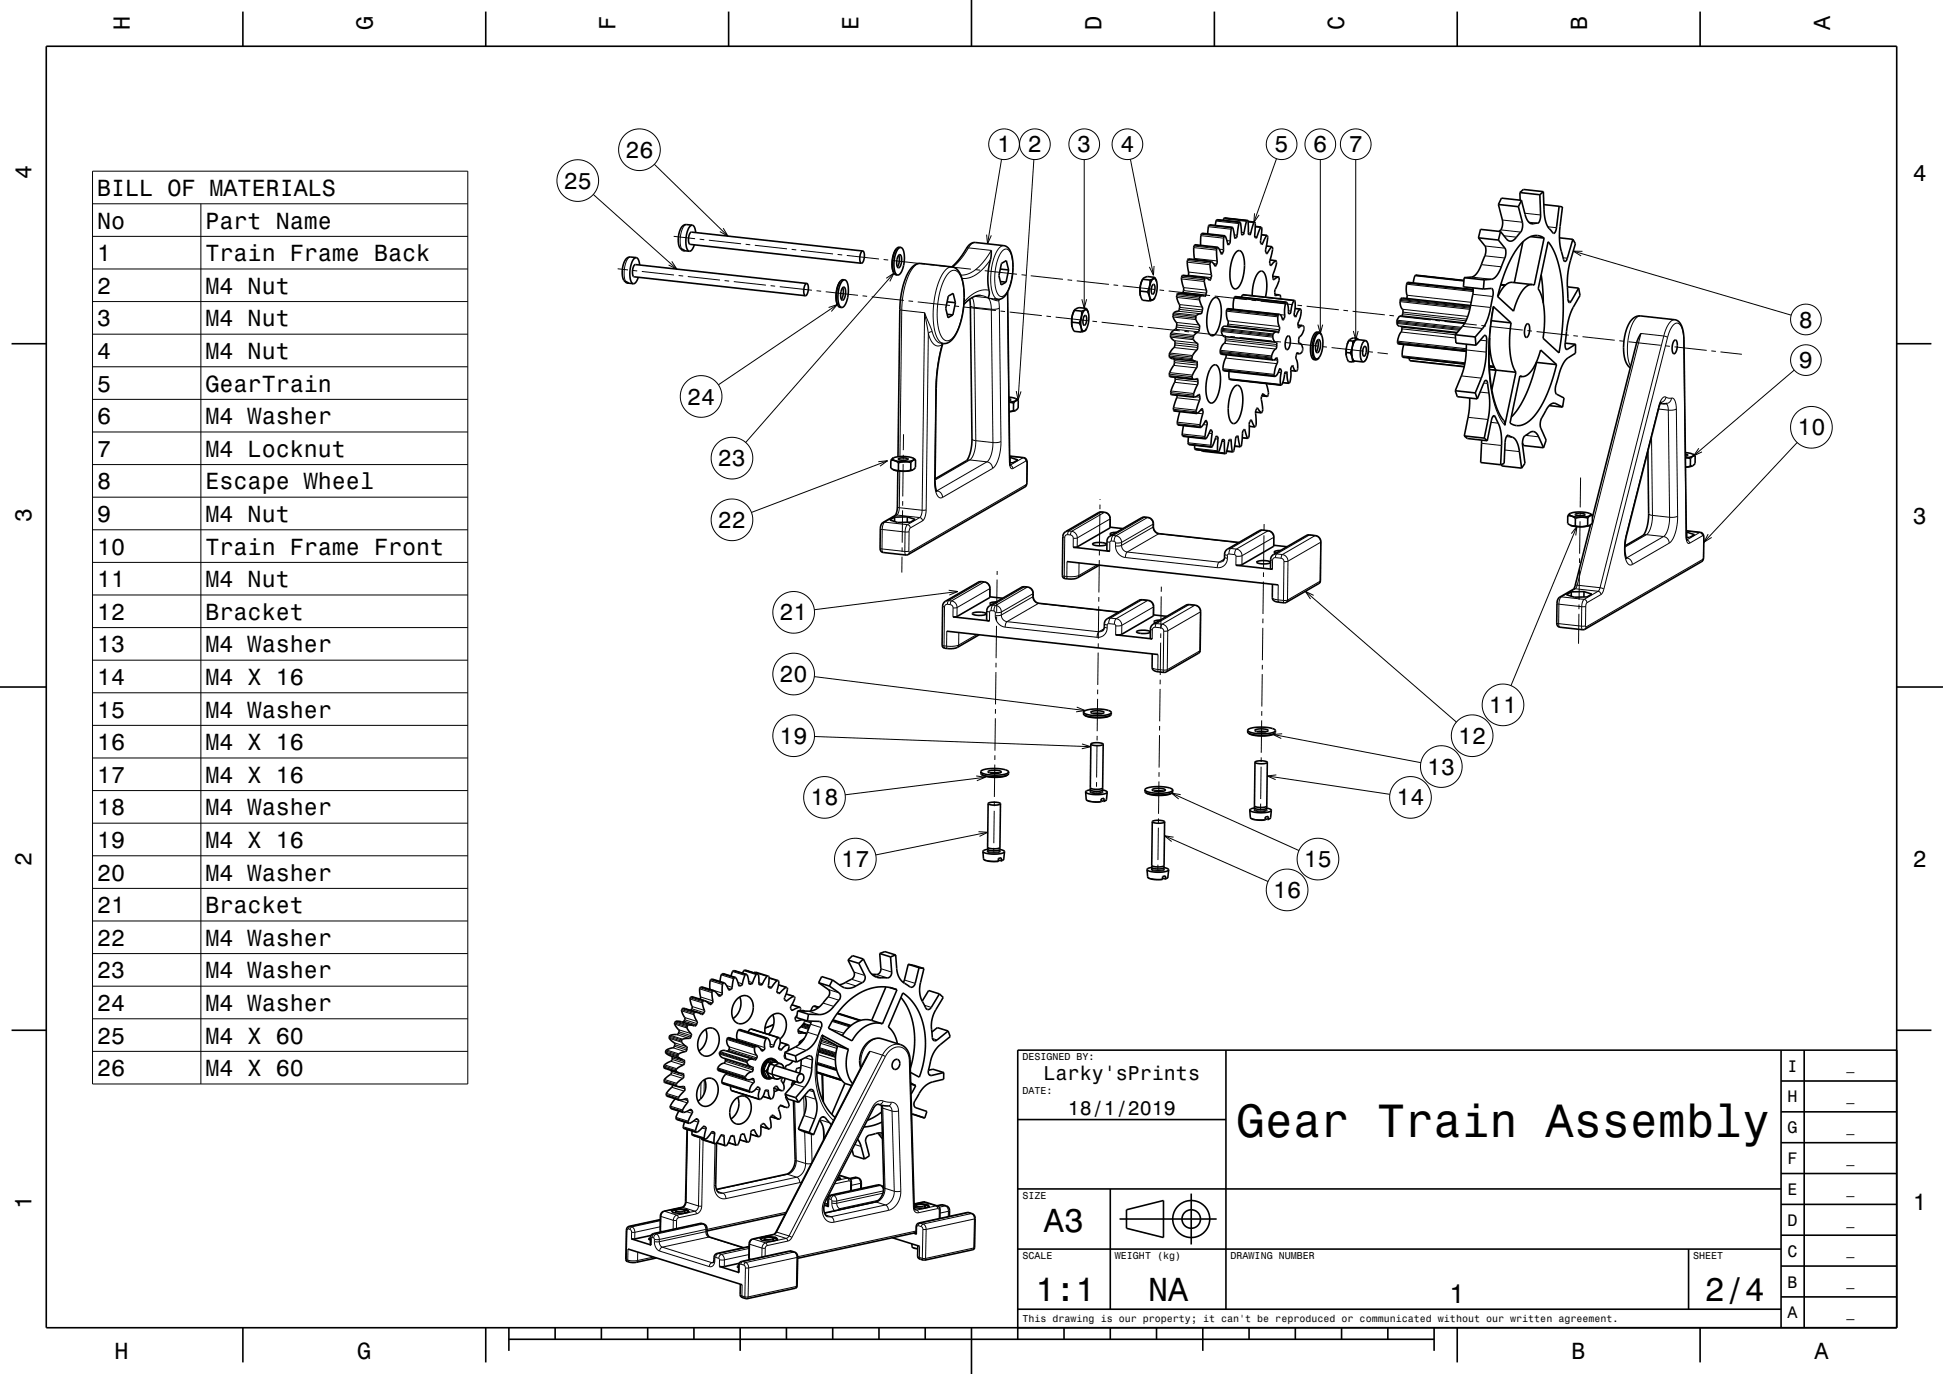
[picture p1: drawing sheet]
<svg xmlns="http://www.w3.org/2000/svg" width="420mm" height="297mm" viewBox="0 0 420 297" stroke-linecap="round" stroke-linejoin="round" font-family="sans-serif">
<defs><g id="words">
<text font-size="10.1" x="267.3" y="245.7">Gear Train Assembly</text>
<g font-size="7.2">
<text x="225.7" y="266.3">A3</text>
<text x="223.8" y="281.3">1:1</text>
<text x="248.2" y="281.3">NA</text>
<text x="368.5" y="281.3">2/4</text>
</g>
<text font-size="5.8" x="313.3" y="281.6">1</text>
<g font-size="5">
<text x="28.1" y="6.5" transform="rotate(-90 28.1 6.5)">H</text>
<text x="80.6" y="6.5" transform="rotate(-90 80.6 6.5)">G</text>
<text x="133.1" y="6.5" transform="rotate(-90 133.1 6.5)">F</text>
<text x="185.6" y="6.5" transform="rotate(-90 185.6 6.5)">E</text>
<text x="238.1" y="6.5" transform="rotate(-90 238.1 6.5)">D</text>
<text x="290.6" y="6.5" transform="rotate(-90 290.6 6.5)">C</text>
<text x="343.1" y="6.5" transform="rotate(-90 343.1 6.5)">B</text>
<text x="395.6" y="6.5" transform="rotate(-90 395.6 6.5)">A</text>
<text x="135.2" y="34.1">26</text>
<text x="215.5" y="32.9">1</text>
<text x="222.2" y="32.9">2</text>
<text x="232.9" y="32.9">3</text>
<text x="242.2" y="32.9">4</text>
<text x="275.5" y="32.9">5</text>
<text x="283.9" y="32.9">6</text>
<text x="291.5" y="32.9">7</text>
<text x="6.8" y="38.7" transform="rotate(-90 6.8 38.7)">4</text>
<text x="121.9" y="40.8">25</text>
<text x="413.5" y="39">4</text>
<text x="21" y="42.4">BILL OF MATERIALS</text>
<text x="21" y="49.4">No</text>
<text x="44.4" y="49.4">Part Name</text>
<text x="21" y="56.5">1</text>
<text x="44.4" y="56.5">Train Frame Back</text>
<text x="21" y="63.5">2</text>
<text x="44.4" y="63.5">M4 Nut</text>
<text x="21" y="70.5">3</text>
<text x="44.4" y="70.5">M4 Nut</text>
<text x="388.9" y="70.8">8</text>
<text x="21" y="77.6">4</text>
<text x="44.4" y="77.6">M4 Nut</text>
<text x="388.9" y="79.6">9</text>
<text x="21" y="84.6">5</text>
<text x="44.4" y="84.6">GearTrain</text>
<text x="148.5" y="87.4">24</text>
<text x="21" y="91.7">6</text>
<text x="44.4" y="91.7">M4 Washer</text>
<text x="388.5" y="94.1">10</text>
<text x="21" y="98.7">7</text>
<text x="44.4" y="98.7">M4 Locknut</text>
<text x="155.2" y="100.8">23</text>
<text x="21" y="105.8">8</text>
<text x="44.4" y="105.8">Escape Wheel</text>
<text x="6.8" y="112.9" transform="rotate(-90 6.8 112.9)">3</text>
<text x="21" y="112.8">9</text>
<text x="44.4" y="112.8">M4 Nut</text>
<text x="413.5" y="113.2">3</text>
<text x="21" y="119.9">10</text>
<text x="44.4" y="119.9">Train Frame Front</text>
<text x="155.2" y="114.1">22</text>
<text x="21" y="126.9">11</text>
<text x="44.4" y="126.9">M4 Nut</text>
<text x="21" y="134">12</text>
<text x="44.4" y="134">Bracket</text>
<text x="168.5" y="134.1">21</text>
<text x="21" y="141">13</text>
<text x="44.4" y="141">M4 Washer</text>
<text x="21" y="148.1">14</text>
<text x="44.4" y="148.1">M4 X 16</text>
<text x="168.5" y="147.4">20</text>
<text x="21" y="155.1">15</text>
<text x="44.4" y="155.1">M4 Washer</text>
<text x="321.9" y="154.1">11</text>
<text x="168.5" y="160.8">19</text>
<text x="315.2" y="160.8">12</text>
<text x="21" y="162.2">16</text>
<text x="44.4" y="162.2">M4 X 16</text>
<text x="308.5" y="167.4">13</text>
<text x="21" y="169.2">17</text>
<text x="44.4" y="169.2">M4 X 16</text>
<text x="21" y="176.2">18</text>
<text x="44.4" y="176.2">M4 Washer</text>
<text x="175.2" y="174.1">18</text>
<text x="301.9" y="174.1">14</text>
<text x="21" y="183.3">19</text>
<text x="44.4" y="183.3">M4 X 16</text>
<text x="6.8" y="187.1" transform="rotate(-90 6.8 187.1)">2</text>
<text x="21" y="190.3">20</text>
<text x="44.4" y="190.3">M4 Washer</text>
<text x="181.9" y="187.4">17</text>
<text x="281.9" y="187.4">15</text>
<text x="413.5" y="187.4">2</text>
<text x="21" y="197.4">21</text>
<text x="44.4" y="197.4">Bracket</text>
<text x="275.2" y="194.1">16</text>
<text x="21" y="204.4">22</text>
<text x="44.4" y="204.4">M4 Washer</text>
<text x="21" y="211.5">23</text>
<text x="44.4" y="211.5">M4 Washer</text>
<text x="21" y="218.5">24</text>
<text x="44.4" y="218.5">M4 Washer</text>
<text x="21" y="225.6">25</text>
<text x="44.4" y="225.6">M4 X 60</text>
<text x="21" y="232.6">26</text>
<text x="44.4" y="232.6">M4 X 60</text>
<text x="6.8" y="261.3" transform="rotate(-90 6.8 261.3)">1</text>
<text x="413.5" y="261.6">1</text>
<text x="24.7" y="293.8">H</text>
<text x="77.2" y="293.8">G</text>
<text x="339.7" y="293.8">B</text>
<text x="392.2" y="293.8">A</text>
</g>
<g font-size="4.3">
<text x="225.6" y="233.5">Larky'sPrints</text>
<text x="230.8" y="241">18/1/2019</text>
</g>
<g font-size="3.6">
<text x="386.4" y="231.6">I</text>
<text x="386.4" y="238.3">H</text>
<text x="386.4" y="245">G</text>
<text x="386.4" y="251.6">F</text>
<text x="386.4" y="258.3">E</text>
<text x="386.4" y="265">D</text>
<text x="386.4" y="271.6">C</text>
<text x="386.4" y="278.3">B</text>
<text x="386.4" y="285">A</text>
</g>
<g font-size="2.9">
<text x="399.1" y="231.4">_</text>
<text x="399.1" y="238">_</text>
<text x="399.1" y="244.7">_</text>
<text x="399.1" y="251.4">_</text>
<text x="399.1" y="258">_</text>
<text x="399.1" y="264.7">_</text>
<text x="399.1" y="271.4">_</text>
<text x="399.1" y="278">_</text>
<text x="399.1" y="284.7">_</text>
</g>
<g font-size="2.2">
<text x="221" y="229.1">DESIGNED BY:</text>
<text x="221" y="236.6">DATE:</text>
<text x="221" y="259.1">SIZE</text>
<text x="221" y="272.1">SCALE</text>
<text x="241" y="272.1">WEIGHT (kg)</text>
<text x="266" y="272.1">DRAWING NUMBER</text>
<text x="366" y="272.1">SHEET</text>
<text x="221" y="285.8">This drawing is our property; it can't be reproduced or communicated without our written agreement.</text>
</g>
</g></defs>
<g fill="none" stroke="#000" stroke-width=".22">
<path d="M20 37h81.1v197.3h-81.1zM141.4 35.5l16 15.5M216.5 34.4l-3 18.3M223.5 34.5l-3.4 52M234.4 34.5v32.1M244.4 34.4l4.9 25.1M275.9 34.3l-4.9 13.8M285.4 34.5v37.6M293.1 34.5v39M20 44h81.1M20 51.1h81.1M20 58.1h81.1"/>
<path d="M43.4 44v190.3M128.2 42l18.1 16.2M133.5 58.1l2.3 .2M136.3 55.6a2.83 2.83 0 0 0-1.3 2.7l-.1 1.4 .4 1.2M136.7 58.5l1 .1M138.7 58.7l7 .7M145.2 56.5l1.1 1.7-1.8-.9M145.6 51.1l4.7 .5M146.7 59.6l1 .1M147.7 54.2h.1M148.4 48.5a2.37 2.37 0 0 0-1.3 2.3v1.9l.3 1.2M148.7 59.8l6.9 .7"/>
<path d="M151.2 51.7l1 .1M153.2 51.9l7 .8M156.3 49.3l1.1 1.7-1.8-.9M161.2 52.8l1 .1M163.2 53l6.9 .8M171.1 53.9l1 .1M173.1 54.1l7 .8M181.1 55l1 .1M183.1 55.2l6.9 .8M191 56.1l1 .1M193 56.3l6.9 .8M193.2 59l-32 36.6"/>
<path d="M199 56.9a3.3 3.3 0 0 0-2.6 2.6l-1 3.3-.5 4.3M200.9 57.2l1 .1M202.9 57.4l7 .8M205.1 59a1.4 1.4 0 0 1 1.5-.5 1.4 1.4 0 0 1 1 1.1l.7 2.5 .1 3.2-.6 3.6-1 2.8a2.53 2.53 0 0 1-2.3 1.9 3.9 3.9 0 0 1-1.8-3.4l-.1-3.3 .4-3.2 1-3zM205.8 57.7a3.3 3.3 0 0 0-2.6 2.5l-.9 2.7-.5 3.4v3.1l.4 2.8a2.57 2.57 0 0 0 1.7 2.1M209.3 53.6l-1.6 2.3-1.7 1.8M209.3 53.6l-.4 .2M209.3 53.6l5 .5-1.7 2.4-1.6 1.7-1.7 1-1.6 .3M210.8 52.4a1.79 1.79 0 0 0-1.5 1.2M210.9 58.3l1 .1M212.9 58.5l6.9 .8M213.3 50.7l.2 2 .8-1.8"/>
<path d="M214.1 56.1l-1.4 1.8-1.7 1.4-1.6 .8-1.5 .1M216.7 54.2a1 1 0 0 1 1.1-.3 1 1 0 0 1 .7 .9 11 11 0 0 1-1.2 8.9 .99 .99 0 0 1-1.1 .3 .99 .99 0 0 1-.7-.9 10.9 10.9 0 0 1 1.2-8.9zM217 53.1a2.68 2.68 0 0 0-2 2.2l-.7 2.7-.1 2.9a4.4 4.4 0 0 0 1.3 3.7l.2 .1M220.8 59.4l1 .1M222.8 59.6l7 .8M249.5 57.5l-.2 2-.9-1.8M255.4 60l4.9 .5M255.5 59.7l4.9 .5M256.6 56.7l5 .5M256.7 56.3l4.9 .6M256.8 56.1l4.9 .5M256.9 59.5l4.9 .5"/>
<path d="M256.9 58.8l5 .6M258 53.5l5 .6M258.1 53.2l4.9 .5M258.2 55.9l4.9 .5M258.2 53l5 .5M259.6 50.9l4.9 .6M259.7 50.6l4.9 .6M259.8 50.5l4.9 .5M261.2 49l4.9 .6M261.3 48.7l4.9 .6M261.4 48.6l5 .6M262.3 57l.7 .1"/>
<path d="M262.6 57.3l.3 .1M262.9 47.8l4.9 .5M263 47.6l4.9 .5M263.1 47.5l4.9 .5M263.5 53.9l1 .1M263.8 54.5l.5 .1M263.9 54.8h.3M264.5 47.3l4.9 .6M264.6 47.1l5 .6M264.8 47.1l4.9 .6M265.2 52l.7 .1M265.4 52.6l.4 .1"/>
<path d="M265.4 52.8l.2 .1M266.8 50.8h.6M266.9 51.3l.3 .1M267 51.5h.1M268.4 50.2l.5 .1M268.4 50.7h.3M268.5 50.8h.1M269.8 48l1.2 .1M269.8 50.3l.6 .1M271.2 46.1l-.2 2 1.2-1.6M271.2 51.1l.5 .1M271.3 49l1.2 .2"/>
<path d="M272.5 52.6h.4M272.7 50.8l1.1 .1M273.7 54.7h.3M273.7 53.2l1.2 .1M274.5 56.2l1.3 .2M274.6 57.3h.2M275.1 59.7l1.3 .2M305.8 59.6l10.6 1.2M306 59.5l10.4 1.1-10.5-1.1M318.1 59.9l4.3 .5M320.2 57.2l4.3 .5M321 55.3l4.3 .5"/>
<path d="M321 53.2l4.3 .4M324.4 49.7l4.3 .5M324.8 47.6l4.3 .4M325.1 51l2.7 .3M329.6 46.1l3.4 .4M330.5 48l1.9 .2M330.8 48.3l.7 .1M334.6 49l1.9 .2M337.9 55.7l.9 .1M340.1 54.3l47.1 13.8M342.1 54.3h-2l1.7 1M20 65.2h81.1"/>
<path d="M20 72.2h81.1M20 79.3h81.1M135.6 61.2h.1M156.6 60.6l1 .2M158.6 60.9l7 .7M166.6 61.8l1 .1M168.6 62l6.9 .7M176.5 62.8l1 .2M178.5 63.1l7 .7M179.1 66.5l1.9-.7-1.3 1.5M181 65.8l-25.7 17.4M186.4 63.9l1 .2"/>
<path d="M188.4 64.2l7 .7M191.6 60.2l1.6-1.2-.9 1.8M194.5 66.9l.4 .2M194.9 67.1l-.4 31.6M194.9 67.1l5 .5M196.4 65l1 .2M198.4 65.3l6.9 .7M199.9 67.6l.8 4.5M199.9 67.6l1.6 4.1M199.9 67.6l-.6 42.7M200.7 72.1l.3 1a1.87 1.87 0 0 0 2.4 1.6l.2-.2M200.7 72.1l-.5 38.1"/>
<path d="M201.5 71.7l.1 .3a2.59 2.59 0 0 0 1.7 2.2M201.5 71.7l-.5 .1-.3 .3M203.6 74.5l-1 5-.3 4.6M203.7 74.2l-.1 .3M203.8 74.2l-.2 .3M206.3 66.1l1 .1M208.3 66.4l7 .7M209.8 66.1l.2 .2 .6 .1M210.2 64.3l.2 .8 .2 1.3M210.6 66.4l.3 28.9M210.6 66.4l3.7 .4M210.7 64.1l2.8 .3"/>
<path d="M212 63.9l1.5 .5M213.5 64.4a3.1 3.1 0 0 1 .8 2.4M213.5 64.4l1.8 .6h.6M213.5 64.4l1.3 .2M213.8 62.7h-1.3l-1.4 .4-1.3 .8-1.4 1.4M214.3 66.8l.3 28.9M215.9 65l.1 1.6M215.9 64.7v.3M216 66.6l-.7 .2h-1M216 66.6l.4 28.8M216.2 64.7l-.3 .3M216.3 67.2l1 .1"/>
<path d="M217.8 63.2l.4 36.7M218.3 67.5l6.9 .7M226.2 68.3l1 .1M228.2 68.6l6.9 .7M230.8 60.5l1 .1M232.7 60.7l7 .8M233.9 64.7l.5 1.9 .5-1.9M236.1 69.4l1 .1M238.1 69.6l7 .8M240.7 61.6l1 .1M242.7 61.8l6.9 .8M246.1 70.5l1 .1"/>
<path d="M248.1 70.7l6.9 .8M250.6 62.7l1 .1M252.6 62.9l7 .8M252.7 77l5 .5M252.8 76.6l4.9 .6M252.8 77.2l4.9 .6M252.8 76.3l5 .6M253 72.6l4.9 .5M253 72.3l5 .5M253 72.9l5 .5M253.1 72l5 .5M253.6 68.2l4.9 .6"/>
<path d="M253.6 68.5l4.9 .6M253.6 67.9l4.9 .5M253.7 79l4.9 .5M253.7 67.6l4.9 .6M253.8 75.1l4.9 .6M253.9 77.9l4.9 .6M253.9 78.4l4.9 .5M253.9 73.6l4.9 .6M254 74.6l4.9 .5M254 74.1l4.9 .6M254.1 71.2l4.9 .5M254.3 69.7l4.9 .5"/>
<path d="M254.3 70.7l4.9 .5M254.4 64.3l4.9 .5M254.4 64l4.9 .5M254.4 70.2l4.9 .6M254.4 63.6l5 .6M254.6 63.4l4.9 .6M254.7 67.3l4.9 .5M254.9 66.9l4.9 .5M254.9 65.8l5 .6M255 66.4l4.9 .6M255.4 60.3l4.9 .5M255.7 63.2l5 .6"/>
<path d="M255.8 62.8l5 .6M255.8 62.2l5 .5M256 71.6l1 .1M258 71.8l7 .8M260.6 63.8l1 .1M261.2 60.3l.5 .1M262.6 64l6.9 .8M263.7 76l11.1 1.2M263.7 76.2l11.1 1.2M263.8 75.7l11.1 1.2M263.8 76.4l11.1 1.2M264 71.7l11.1 1.2"/>
<path d="M264 71.4l11.1 1.2M264.1 71.2l11.1 1.2M264.1 71l11.1 1.2M264.3 79.7l11.1 1.2M264.4 79.9l11.1 1.3M264.7 74.2l11.1 1.2M264.9 73.6l11.1 1.3M264.9 73.3l11.1 1.2M264.9 77.4l11.1 1.2M265.1 67.3l11.1 1.2M265.2 67l11.1 1.2M265.2 66.8l11.1 1.3"/>
<path d="M265.3 66.7l11.1 1.2M265.4 70.4l11.1 1.2M265.4 69.3l11.1 1.3M265.4 70.1l11.2 1.2M266 72.7l1 .1M266.8 64.4l11.1 1.2M266.9 64.2l11.1 1.2M266.9 64.1l11.2 1.2M267.9 72.9l7 .8M268.6 63.8l11.1 1.2M270.5 64.9l1 .1M272.5 65.1l7 .8"/>
<path d="M275.3 60.4h.1M275.4 77.8l.7 .1M275.7 63.9h.1M275.8 77.5l.3 .1M275.9 73.8l1 .1M276.5 79.9h.4M276.6 79.7h.2M276.7 68l1 .1M277.1 68.8h.5M277.2 69l.2 .1M277.9 74l6.9 .8M278.5 67.2l.6 .1"/>
<path d="M278.6 67.8h.2M278.6 67.8h.1M279.2 79.2h.3M279.8 68.2h.4M279.9 66.7l1.2 .1M280.4 76.3h.1M280.5 66l1 .1M280.7 70.7l.2 .1M280.8 74.2h.1M282.4 66.2l7 .8M284.9 70.2l.5 1.9 .5-1.9M285.8 74.9l1 .1"/>
<path d="M287.8 75.1l7 .8M290.4 67.1l1 .1M292.4 67.3l6.9 .8M292.5 71.5l.6 2 .5-2M294.9 73.8a.51 .51 0 0 1 .6 0 .51 .51 0 0 1 .2 .5 4.1 4.1 0 0 1-.9 3.8 1.07 1.07 0 0 1-.7-1.4l.2-1.8zM295.1 73.6a2.61 2.61 0 0 0-1.1 2.6l.1 1.5 .5 .5M295.8 76l1 .1M297.8 76.2l2.2 .3M300.3 68.2l1 .1M301.9 69.7l13.7 1.5M301.9 69.5l13.9 1.5M301.9 69.9l13.5 1.5"/>
<path d="M302 69.2l13.9 1.6M302.1 74l19.2 2.1M302.1 73.7l14.9 1.7M302.1 74.2l14.8 1.6M302.2 74.3l14.7 1.6M302.3 68.4l7 .8M302.6 65.2l15.1 1.7M302.7 64.9l15.1 1.7M302.7 64.7l15.1 1.7M302.8 64.6l15.1 1.6M302.9 71.8l11.7 1.3M303 70.7l11.9 1.3"/>
<path d="M303 71.1l11.6 1.3M303.1 76.9l13.6 1.5M303.1 77.1l13.5 1.5M303.2 66.8l14.1 1.6M303.2 67.8l13.7 1.6M303.2 77.2l13.4 1.5M303.3 67.5l13.7 1.5M304.1 61.4l14.3 1.6M304.1 61.2l14.3 1.6M304.1 63.8l13.9 1.5M304.2 61.1l14.2 1.5M304.7 77.9l11.8 1.3"/>
<path d="M310.3 69.3l1 .1M312.3 69.5l6.9 .8M316.1 70.5l4.4 .5M317.9 66l4.3 .5M318.4 63.6l4.3 .5M320 73.5l1.4 .2M320.2 70.4l1 .1M321.9 76.4h.3M321.9 76.5h.3M321.9 76.2h.3M321.9 75.9h.2M321.9 79l1 .1"/>
<path d="M321.9 79.2l1.1 .1M321.9 79.3l1.1 .1M321.9 73.9h.1M322 79.8l1.3 .2M322.2 70.6l7 .7M322.8 66.2l-.6 4-.4 3.7v3.9l.2 3.9 .5 3.5 .7 2.7 1 2.3 1.1 1.7M323.8 63.6h.2M323.9 63.4h.2M323.9 63.3h.3M324.4 61.7l.9 .1M324.4 61.5l1 .1M330.2 71.5l1 .1"/>
<path d="M332.1 71.7l7 .7M338.5 75.5h.3M339 65.1h.6M340.1 72.6l1 .1M342.1 72.8l6.9 .7M350 73.7l1 .1M352 73.9l7 .7M354.6 68.3a2.68 2.68 0 0 0-1.9 2.2l-.7 2.2-.2 2.5 .1 2.2 .6 1.8M359.6 72.6l.9 .4M359.6 72.6l-4.9-.5-13.8 54.4M359.6 72.6l-13.7 54.4M360 74.8l1 .1"/>
<path d="M360.5 73a3.8 3.8 0 0 1 2-3.2 2.06 2.06 0 0 1 1.3 2.2l.2 1.5M360.5 73l-13.8 54.4M362 75l6.9 .7M362 69.1a2.68 2.68 0 0 0-1.9 2.2l-.5 1.3M364 73.5l.5 42.5M364 73.5h.1M369.9 75.9l1 .1M371.9 76.1l4.6 .5M387.8 80l-21.7 18.5M20 86.3h81.1M20 93.4h81.1M189.9 99.8l1.9-.2-1.6 1.2"/>
<path d="M191.8 99.6l-29.4 11.2M195.3 98.3l-.1 1M195.3 93.9v3.4M202.3 84.1l-.3 19.9M202.4 83.9l-.1 .2M209.6 99.4l-.7 .2M209.6 99.4l-7.5 4.4M209.6 99.4l3.7 .4M210.1 94.9l.2 .2 .6 .2M210.9 95.3a5.6 5.6 0 0 1-1.3 4.1M210.9 95.3l3.7 .4M213.3 99.8a1.42 1.42 0 0 1 1.3 1.5"/>
<path d="M213.3 99.8l-10.8 6.3M214.6 95.7a5.6 5.6 0 0 1-1.3 4.1M216.4 95.4l-.1 1.1a6.8 6.8 0 0 1-1.7 4.8M216.4 95.4l-.8 .3h-1M218.2 99.9v.5a.69 .69 0 0 0 .7 .9M218.2 98.6l2.9 .3M218.3 99.8l-.1 .1M219.7 84.5l.4 2 .6-1.9M221.1 98.9l-2.7 1.7 .4 .2 .1 .5M221.1 98.9l.5 .3 .1 .5M221.3 98.9h-.2M221.7 99.7l.2 .1 .1 .4"/>
<path d="M221.7 99.7l-2.8 1.6M252.8 80.9l4.9 .5M252.8 81.2l4.9 .5M252.8 80.5l5 .6M252.9 81.4l4.9 .5M253.1 84.9l4.9 .5M253.1 85.1l4.9 .6M253.1 84.5l4.9 .6M253.6 88.5l5 .5M253.7 88.1l4.9 .6M253.7 88.7l4.9 .6M253.9 82.6l4.9 .6"/>
<path d="M254 81.6l4.9 .5M254 82l5 .5M254.4 86l4.9 .5M254.5 91.3l4.9 .5M254.5 91.6l4.9 .5M254.6 91.8l4.9 .5M255.5 93.8l5 .6M255.6 94.1l4.9 .6M255.7 94.3l4.9 .5M256.8 95.7l4.9 .6M256.9 96l4.9 .5M257 96.1l4.9 .5"/>
<path d="M258.2 96.9l5 .5M258.3 97.1l4.9 .6M258.4 97.2l6.3 .7M258.5 85.8l.9 .1M258.8 89.3l1.2 .2M258.9 85.5h.4M259.5 88.7l.5 .1M259.7 88.4l.2 .1M260.1 91.8l.8 .1M260.5 91.2h.4M260.6 91h.2M261.4 93.6l.6 .1"/>
<path d="M261.6 93.1h.4M261.7 92.9h.1M262.7 94.9h.6M262.9 94.4h.3M263 94.3h.1M264.1 95.4l.6 .1M264.3 95h.2M264.4 95h.1M264.4 80.1l11.1 1.2M265.2 97.4l1.2 .2M265.6 95.3h.5M265.7 81.9l11.1 1.2"/>
<path d="M265.8 82l11.1 1.3M266.9 96.4l1.1 .1M267.2 94.4l.4 .1M268.5 94.6l1.2 .1M268.8 93h.3M270 92.1l1.2 .2M270.3 90.9h.3M271.4 89.1l1.3 .1M271.7 88.2l.2 .1M272.8 85.6l1.1 .1M273 85.1l.1 .1M276.3 80.5l.6 .1"/>
<path d="M277.3 82.7l1.3 .1M277.7 80.7l.5 .1M315.9 81.3l4.3 .4M317.3 90.2l4.4 .5M319.9 84.7l1.9 .3M320.3 95.8l4.3 .5M320.7 82.8l.9 .1M322.3 91.3l1.5 .2M322.7 90.1h.5M325.3 97.3l3.1 .3M325.6 94.4l1.3 .1M325.9 94.1h.2"/>
<path d="M329.8 94.1l2.8 .3M335.7 87.2h.6M357 94.4l.2 17M358.5 88.4l2.1 .2M358.6 87.8v.2M358.6 87.8l-7.1 27.9M358.9 87.1l.5 .2M360.1 85.8a1.41 1.41 0 0 1-1.1 1.2M360.1 85.8h-.1a1.68 1.68 0 0 0-1.4 1.7v.3M360.1 85.8l.6 .3 .6-.1M360.2 87.2l.3 .6 .1 .8M360.6 88.6l.3 23.2"/>
<path d="M361.3 86l-.3 .9-.6 .3M361.3 86h.1a2.01 2.01 0 0 1 1 2.2v.2M362.4 88.4l-.8 .2h-1M362.4 88.4l.2 23.2M367.2 96.9l-1.1 1.6 1.8-.8M388.5 95.7l-20.2 21.5M20 100.4h81.1M20 107.5h81.1M20 114.5h81.1M190.2 118.5l.5 .2M190.3 114.3l.4 .2M190.7 118.7v.6l.2 .1"/>
<path d="M190.7 118.7l4.9 .5M190.7 114.5v4.2M190.7 114.5l4.9 .5M191.2 112.9l-.3 .5-.2 1.1M191.2 112.9h-.3M191.2 112.9l5 .5M193.9 111.3l-.4 .1M193.9 111.3l-2.7 1.6M193.9 111.3l4.9 .6M194 109.6l.4 .1M194.4 109.7l-.2 1.1-.3 .5M194.4 109.7l4.9 .6"/>
<path d="M194.5 101.8l-.1 7.9M195 118.3v1M195.1 110.3l-.1 7M195.1 108.3v1M195.2 100.3l-.1 7M195.6 119.2l.1 .6 .2 .2M195.6 115v4.2M196.2 113.4l-.4 .6-.2 1M196.2 113.4l.4 .3 .2 .4M196.5 119.1l.1 .3M196.5 119.1l-.9 .1M196.5 114.9l-.9 .1"/>
<path d="M196.5 114.9v4.2M196.6 119.4l-.3 .5M196.8 114.1l-.3 .8M198.8 111.9l.5 .2 .1 .5M198.8 111.9l-2.6 1.5M199.3 110.3l-.1 1-.4 .6M199.4 112.6l-2.6 1.5M200.2 110.2l-.3 1.6-.5 .8M200.2 110.2l-.9 .1M202 104a4 4 0 0 0 1.2 3.6l.5-.1M202.1 103.9l-.1 .1M202.4 106.1h.1"/>
<path d="M202.5 106.1a1.41 1.41 0 0 1 1.2 1.4M202.5 106.1h-.1M214.6 101.3l-10.9 6.2M221.8 104.8l-.3 .5M221.8 104.8l-25.2 14.6M221.9 104.4l-.1 .4M222 104.3l-.1 .1M222 100.2l-.1 4.2M222 100.1v.1M229.7 116l.5 .1M230.2 116.1l-.2 8.5M230.8 115.6a.56 .56 0 0 0-.6 .5"/>
<path d="M230.8 115.6h.6M231 114.8l-.6 .1M231 114.8l-.2 .8M231 114.8h.7M231.4 115.6l.4 .3 .2 .5M231.7 114.8a1.42 1.42 0 0 1 1.2 1.5M231.7 114.8l-.3 .8M232 116.4v1.9M232.9 116.3l-.9 .1M232.9 116.3v1.9M237.7 119.1l-.1 1M237.8 111.1l-.1 7"/>
<path d="M237.8 109.1v1M237.8 107.9v.2M238.1 110.7l-.7 .1M238.1 110.7l-7.1 4.1M238.1 110.7l.6 .1M238.2 110.7h-.1M238.7 110.8a1.42 1.42 0 0 1 1.2 1.4M238.7 110.8l-7 4M238.8 110.7l-.1 .1M239.3 117l.6 .2M239.9 117.2v2M239.9 112.2l-7 4.1"/>
<path d="M239.9 112.2v1.9M240 112.1l-.1 .1M240.2 116.9l-.3 .3M240.2 116.9l.6 .1M240.6 115.7l-.3 .5-.1 .7M240.6 115.7l-.7 .2M240.6 115.7l.6 .1M240.8 117l.3 .4M241.1 118a2.49 2.49 0 0 0 2.2 2.5M241.1 117.4v.6M241.2 115.8a1.43 1.43 0 0 1 1.2 1.4M241.2 115.8l-.2 .4-.2 .8"/>
<path d="M242.4 117.9a1.44 1.44 0 0 0 1.3 1.4M242.4 117.9l-1.3 .1M242.4 117.2l-1.3 .2M242.4 117.2v.7M243.7 119.3l-.3 .4-.1 .8M243.7 119.3l19.8 2.2M247.4 111.8l-.7 .1M247.4 111.8l.6 .1M247.4 111.8l-6.8 3.9M247.5 111.8h-.1M248 111.9a1.43 1.43 0 0 1 1.3 1.4M248 111.9l-6.8 3.9"/>
<path d="M248.1 111.8l-.1 .1M249.2 113.9a1.43 1.43 0 0 0 1.3 1.5M249.2 113.9l-6.8 4M249.3 113.3l-.1 .6M249.3 113.3l-6.9 3.9M249.3 113.9h-.1M249.3 113.2v.1M250.5 115.4l-6.8 3.9M250.5 115.4l17.3 1.9M250.6 115.4h-.1M264.7 119.8l.6 .2M265.6 119.7l-.3 .3"/>
<path d="M265.6 119.7l1.3 .2M266 118.6l-.2 .4-.2 .7M266 118.6l-.7 .1M266 118.6l1.3 .1M266.9 119.9l.3 .3M267.3 118.7a1.43 1.43 0 0 1 1.2 1.4M267.3 118.7l-.3 .4-.1 .8M272.8 114.6l-.6 .1M272.8 114.6l1.3 .1M272.8 114.6l-6.8 4M272.9 114.6h-.1M273.2 115.7l-.1 7"/>
<path d="M273.3 113.3l-.1 1.4M274.1 114.7a1.43 1.43 0 0 1 1.2 1.5M274.1 114.7l-6.8 4M274.2 114.7h-.1M275.3 116.2l-6.8 3.9M275.3 116.2v1.9M275.4 116.1l-.1 .1M276 119.7l-.3 .8M276 119.7l-.7 .2M276 119.7l1.2 .2M277.2 119.9a1.43 1.43 0 0 1 1.2 1.4M277.2 119.9l-.3 .8"/>
<path d="M283 115.6l-.7 .2M283 115.6l1.3 .2M283 115.6l-7 4.1M283.1 115.6h-.1M284.3 115.8a1.42 1.42 0 0 1 1.2 1.4M284.3 115.8l-7.1 4.1M284.3 115.8h.1M285.5 117.2l-.1 8.4M285.5 117.2l-7.1 4.1M285.5 117.2h.1M339.7 115.4l1.2-1.6-.3 2M340.9 113.8l-14.3 34.4"/>
<path d="M341.5 112.7v7M341.6 110.7v1M341.7 103.2l-.1 6.5M351.5 115.7l.1 .2M351.5 115.7l-.3 1.4a6.3 6.3 0 0 0 .8 4.9l.5 .1 .3-.1M355.9 115.6l-.7 .1M355.9 115.6l-4.7 2.7M355.9 115.6l3.7 .4M356.4 111l.2 .3 .6 .1M357.2 111.4a5.6 5.6 0 0 1-1.3 4.2M357.2 111.4l3.7 .4M359.6 116a1.43 1.43 0 0 1 1.2 1.4"/>
<path d="M359.6 116l-8 4.6M360.8 117.4l-8 4.6M360.9 111.8a5.6 5.6 0 0 1-1.3 4.2M362.6 111.6v1.1a6.8 6.8 0 0 1-1.8 4.7M362.6 111.6l-.7 .2h-1M364.5 116v.5a.69 .69 0 0 0 .7 .9M364.5 114.8l2.9 .3M364.5 116h.1M367.4 115.1l-2.8 1.6 .5 .3 .1 .4M367.4 115.1l.5 .3 .1 .4M367.5 115.1h-.1M368 115.8l.2 .1 .1 .4"/>
<path d="M368 115.8l-2.8 1.6M368.3 116.3l-.1 4.2M368.3 116.3h.1M369.2 115.5l-.9 1.7 1.7-1M20 121.6h81.1M20 128.6h81.1M20 135.7h81.1M195 120.3l-.1 3.5M203.6 139.5l.5 .1M203.8 131l.4 .2M204.1 139.6l.1 .5M204.1 139.6l.5 .1"/>
<path d="M204.2 131.2l-.1 8.4M204.6 139.7l.2 .5M204.7 136.4l-.1 3.3M204.8 130.6a.56 .56 0 0 0-.6 .6M204.8 130.6l.6 .1M205.1 129.8l-.7 .2M205.1 129.8l-.3 .8M205.1 129.8l.6 .1M205.1 127.6l2 .3-1.9 .7M205.4 130.7l.5 .2 .1 .5M205.7 129.9a1.41 1.41 0 0 1 1.2 1.4M205.7 129.9l-.3 .8"/>
<path d="M206 131.4v1.9M206.9 131.3l-.9 .1M206.9 131.3v2M207.1 127.9l-31.1 3.9M207.2 139.4l-.3 .5M207.2 139.4l-1.1 .3h-1.5M207.3 136.7l-.1 2.7M211.2 137.2l-4 2.2M212.1 125.7l-.7 .2M212.1 125.7l.6 .1M212.1 125.7l-7 4.1M212.2 125.7h-.1"/>
<path d="M212.7 125.8a1.43 1.43 0 0 1 1.3 1.4M212.7 125.8l-7 4.1M212.8 125.8h-.1M213.3 132l.6 .3M213.9 132.3v1.9M214 127.2l-.1 2M214 127.2l-7.1 4.1M214 127.2h.1M214.2 132l-.3 .3M214.2 132l.6 .1M214.6 130.8l-.2 .4-.2 .8M214.6 130.8l-.7 .1"/>
<path d="M214.6 130.8l.6 .1M214.8 132.1l.3 .3M215.1 133.1a2.5 2.5 0 0 0 2.2 2.5M215.1 132.4v.7M215.2 130.9a1.41 1.41 0 0 1 1.3 1.4M215.2 130.9l-.2 .4-.2 .8M215.4 135.3l-.1 7M215.4 133.3v1M215.5 125.3l-.1 7M215.6 123.4l-.1 .9M216.4 132.9a1.43 1.43 0 0 0 1.3 1.5M216.4 132.9l-1.3 .2"/>
<path d="M216.5 132.3l-1.4 .1M216.5 132.3l-.1 .6M217.3 135.6l19.8 2.2M217.7 134.4l-.3 .4-.1 .8M217.7 134.4l19.8 2.2M221.4 126.9l-.7 .1M221.4 126.9h.6M221.4 126.9l-6.8 3.9M221.5 126.8l-.1 .1M222 126.9a1.42 1.42 0 0 1 1.3 1.5M222 126.9l-6.8 4M222.1 126.9h-.1"/>
<path d="M223.3 129a1.42 1.42 0 0 0 1.2 1.4M223.3 129l-6.9 3.9M223.3 128.4v.6M223.3 128.4l-6.8 3.9M223.3 128.9v.1M223.3 128.3v.1M224.5 130.4l17.3 1.9M224.5 130.4l-6.8 4M224.6 130.4h-.1M229.6 124.4l.4 .2M230 124.6l.2 .5M230 124.6h.6"/>
<path d="M230.6 124.6l.2 .5M230.6 121.4v3.2M233.2 124.4l-.3 .5M233.2 124.4l-1.1 .2h-1.5M233.2 121.7v2.7M237.2 122.1l-4 2.3M237.4 139.1v1M237.5 131.1l-.1 7M237.5 129.1v1M237.5 136.6l-.2 .4-.2 .8M237.6 121.1l-.1 7M238.2 136.4l-.7 .2"/>
<path d="M238.6 135.9l-1.1 .7M238.7 135.5l.6 .2M238.7 134.8l.6 .3M239.3 135.7a1.98 1.98 0 0 1-2.2 2.1M239.3 135.1v.6M239.6 134.8l-.3 .3M239.6 134.8l1.3 .1M240 133.6l-.2 .4-.2 .8M240 133.6l-.6 .1M240 133.6l1.3 .1M240.9 134.9l.3 .4M241.2 135.3v1.9"/>
<path d="M241.3 133.7a1.42 1.42 0 0 1 1.2 1.5M241.3 133.7l-.3 .4-.1 .8M242.5 135.2l-1.3 .1M242.5 135.2v1.9M243.3 120.5l19.8 2.2M246.9 129.7l-.7 .1M246.9 129.7l1.2 .1M246.9 129.7l-6.9 3.9M247 129.6l-.1 .1M248.1 129.8a1.42 1.42 0 0 1 1.2 1.4M248.1 129.8l-6.8 3.9M248.2 129.8h-.1"/>
<path d="M248.7 136l.4 .2M249.1 136.2v1.9M249.3 131.2v2M249.3 131.2l-6.8 4M249.4 131.1l-.1 .1M249.7 135.6a.56 .56 0 0 0-.6 .6M249.7 135.6l1.2 .1M250 134.8l-.3 .8M250 134.8l-.7 .1M250 134.8l1.2 .1M250.9 138.9l-.1 7M250.9 136.9v1"/>
<path d="M250.9 135.7l.5 .3 .2 .4M251 128.9l-.1 7M251 126.8v1.1M251.2 134.9a1.42 1.42 0 0 1 1.2 1.5M251.2 134.9l-.3 .8M251.6 136.4l-.2 8.4M252.4 136.4h-.8M252.4 136.4l-.1 8.4M257 130.7l-.6 .1M257 130.7l1.3 .1M257 130.7l-7 4.1M257.1 130.7h-.1"/>
<path d="M258.3 130.8a1.43 1.43 0 0 1 1.2 1.5M258.3 130.8l-7.1 4.1M258.3 130.8h.1M259.5 132.3l-.1 8.4M259.5 132.3l-7.1 4.1M259.5 132.2v.1M263.5 121.5l-.2 .4-.2 .8M264.2 121.4l-.7 .1M264.6 120.9l-1.1 .6M264.7 120.4l.6 .3M265.3 120.7a1.98 1.98 0 0 1-2.2 2M265.3 120v.7"/>
<path d="M267.2 120.2v2M268.5 120.1l-1.3 .1M268.5 120.1v2M273 135.7l-.1 7M273 133.7v1M273.1 125.7l-.1 7M273.1 123.7v1M274.7 121l.4 .1M275 129.2l.4 .3 .9 .2M275.1 121.1v1.9M275.7 120.5a.56 .56 0 0 0-.6 .6M275.7 120.5l1.2 .2"/>
<path d="M276.3 129.7l.1 .5M276.3 129.7l1.1 .1M276.3 126.4v3.3M276.9 120.7l.5 .2 .1 .5M277.4 129.8l.2 .5M277.5 121.4l-.1 8.4M278.3 129.7l-.9 .1M278.3 129.7l-.3 .5M278.4 121.3l-.9 .1M278.4 121.3l-.1 8.4M282.2 127.8l32.6 28.3M284 128.7l-1.8-.9 1.1 1.7"/>
<path d="M285.4 125.6l-.3 .5M285.4 125.6l-7.1 4.1M285.4 125.6h.1M336.5 134.7l.4 .1M336.6 130.4l.4 .2M336.9 134.8l.1 .6 .2 .2M336.9 134.8l5 .6M337 130.6l-.1 4.2M337 130.6l4.9 .5M337.5 129l-.4 .1M337.5 129l-.4 .6-.1 1M337.5 129l4.9 .6"/>
<path d="M340.5 127.3h-.3M340.5 127.3l-3 1.7M340.5 127.3l5 .5M340.9 126.5l-.4 .1M340.9 126.5l-.4 .8M340.9 126.5l5 .5M341.3 132.7l-.1 6.4M341.3 130.7v1M341.4 122.7l-.1 7M341.4 120.7v1M341.9 135.4l.2 .7M341.9 131.1v4.3"/>
<path d="M342.4 129.6l.5 .2 .1 .5M342.4 129.6l-.3 .5-.2 1M342.7 135.3l-.8 .1M342.7 135.3l.1 .2M342.8 131.1h-.9M342.8 131.1l-.1 4.2M342.8 135.5l-.2 .5M343 130.3l-.2 .8M345.5 127.8l.4 .3 .2 .4M345.5 127.8l-3.1 1.8M345.9 127l.8 .4M345.9 127l-.4 .8"/>
<path d="M346.1 128.5l-3.1 1.8M346.7 127.4l-.3 .7-.3 .4M351.5 120.6h.1M351.6 120.6a1.43 1.43 0 0 1 1.2 1.4M351.6 120.6h.1M368.1 120.9l-.3 .5M368.1 120.9l-25.3 14.6M368.2 120.5l-.1 .4M368.3 120.5h-.1M20 142.7h81.1M20 149.8h81.1M20 156.8h81.1"/>
<path d="M176 146.3l58.6 7.3M176.1 159.2l59.7 2.2M215.2 155.3l-.1 7M215.2 153.3v1M215.3 145.3l-.1 7M215.3 143.3v1M232.7 152.8l1.9 .8-2 .3M237.2 159.1l-.1 1M237.3 151.1l-.1 7M237.3 149.1v1M237.4 141.1l-.1 7M249 144.2l.4 .3 .9 .2"/>
<path d="M250.3 144.7l.2 .5M250.3 144.7l1.1 .1M250.3 141.5v3.2M250.6 158.9v7M250.7 156.9v1M250.8 148.9l-.1 7M250.8 146.9v1M251.4 144.8l.2 .6M252.3 144.8h-.9M252.3 144.8l-.3 .5M259.4 140.7l-.3 .5M259.4 140.7l-7.1 4.1"/>
<path d="M259.4 140.6v.1M272.7 155.7l-.1 7M272.8 153.7l-.1 1M272.8 145.7v7M272.9 143.7v1M275.2 158.8l31.9 6.1M277.2 158.6l-2 .2 1.8 .8M20 163.8h81.1M20 170.9h81.1M20 177.9h81.1M211 167.7l2 .3-1.8 .8M211.5 179.8l2 .1-1.8 .9"/>
<path d="M213 168l-30.3 3.8M213.5 179.9l-24.2 4.9M214.9 175.3l-.1 7M214.9 173.3v1M215 165.3l-.1 7M215.1 163.3l-.1 1M233.9 160.8l1.9 .6-2 .5M234.8 172.8a4.4 4.4 0 0 0 3.2 .5M235.6 171.1a3.5 3.5 0 0 0 2.8 0v.1a2.93 2.93 0 0 1-2.8 .1zM237 171.1v.1M237 169.1v1M237.1 161.1l-.1 7"/>
<path d="M239.2 172.8l-.6 .3M250.4 178.9l-.1 7M250.4 176.9v1M250.5 168.9l-.1 7M250.5 166.9v1M253.2 171.4l27.6 12.5M255.2 171.8l-2-.4 1.6 1.3M270.3 176.7a4.3 4.3 0 0 0 3.2 .5M271.1 175a3.5 3.5 0 0 0 2.7 0l.1 .1a2.76 2.76 0 0 1-2.8 0zM272.5 173.7v1.5M272.6 165.7l-.1 7M272.6 163.7v1"/>
<path d="M273.9 167.7l26.5 4M274.7 176.7l-.6 .4M275.9 167.5l-2 .2 1.8 .8M20 185h81.1M20 192h81.1M20 199.1h81.1M212.6 185.6a4.4 4.4 0 0 0 3.2 .5M213.4 184a3.5 3.5 0 0 0 2.8 0 2.79 2.79 0 0 1-2.8 0zM214.8 183.3v.8M217 185.7l-.6 .3M248.1 189.5a4.4 4.4 0 0 0 3.2 .5M248.9 187.9a3.5 3.5 0 0 0 2.7 0l.1 .1a2.79 2.79 0 0 1-2.8-.1z"/>
<path d="M250.3 186.9v1.1M251.7 180.7l22.4 9.8M252.5 189.6l-.6 .3M253.7 181l-2-.3 1.6 1.2M20 206.1h81.1M20 213.2h81.1M147.3 218.5l2.7 .8M147.4 218.2l2.6 .9M147.5 218l2.7 .9M147.7 217.9l2.7 .9M148 219.9l2.7 .9M149.2 215.9l2.6 .9"/>
<path d="M149.2 215.7l2.7 .8M149.3 218.3l2.7 .8M149.4 215.5l2.6 .8M149.5 218.1l2.7 .8M149.6 217.6l2.7 .8M151.2 213.7l2.7 .9M151.3 213.5l2.7 .8M151.4 215.5l2.7 .8M151.5 213.4l2.7 .8M152.3 216.3l1.7 .5M153.2 216.9l.6 .1M153.5 213.8l2.6 .9"/>
<path d="M153.5 212l2.7 .8M153.6 211.8l2.7 .8M153.8 211.7l2.7 .8M155.1 214.8l.8 .3M155.3 215.2l.4 .1M155.9 210.7l2.7 .9M156 210.5l2.7 .9M156.2 210.5l2.7 .8M157.1 213l1.2 .4M157.4 213.6l.6 .3M157.5 213.9l.3 .1M158.3 210l2.7 .8"/>
<path d="M158.5 209.8l2.7 .9M158.7 209.8l2.7 .8M159.5 212.4l1 .3M159.6 212.9l.6 .1M159.7 213l.2 .1M160.8 209.8l2.6 .9M161 209.7l2.6 .8M161.1 209.7l2.7 .8M161.8 212.1l.9 .3M161.9 212.6l.5 .1M162 212.7h.1M163.1 210.2l2.7 .8"/>
<path d="M164 212.4l.8 .3M164.1 212.8l.4 .1M164.2 212.8v.1M166.1 213.2l.7 .2M166.2 211.5l1.7 .5M168 214.4l.6 .2M168.3 212.9l1.6 .5M169.7 216.1l.5 .2M169.9 214.9l1.6 .5M171 218.2l.4 .1M171.2 217.2l1.6 .5M172 219.9h.2"/>
<path d="M173.2 218.5h.1M173.4 218.4l.3 .1M174.7 218.6l2.4 .7M175.8 217.5l1 .4M175.9 217.4l1.1 .4M176 217.4l1 .3M177.9 216.8l2.3 .7M179 215.5l2.3 .7M179 213.9l2.4 .7M180.9 219.1l4.9 1.5M181 219l5 1.6M182.7 212.4l2.3 .7"/>
<path d="M184.1 211.7l2.3 .7M184.6 210.1l2.3 .8M188.7 210.8l1.8 .6M189.5 210.6l2.3 .8M190.4 209.4l2.4 .7M195.5 211.8l2.3 .8M199.8 217.3l1.5 .5M20 220.2h81.1M20 227.3h81.1M143.5 230.7l2.7 .8M143.5 230.4l2.7 .8M143.5 233.6l2.7 .8"/>
<path d="M143.5 233.8l2.7 .9M143.6 230.9l2.7 .8M143.6 233.3l2.7 .9M143.6 230.2l2.7 .8M143.9 227.4l2.6 .9M143.9 227.2l2.7 .8M143.9 227.6l2.7 .9M144 236.6l2.7 .8M144 236.8l2.7 .8M144 236.3l2.7 .9M144 227l2.7 .8M144.6 224.2l2.7 .8"/>
<path d="M144.7 224.4l2.6 .9M144.7 224l2.7 .8M144.9 239.3l2.6 .9M144.9 239.1l2.6 .8M144.9 223.8l2.7 .8M144.9 232.3l2.7 .8M144.9 239.5l2.7 .9M145 229.4l2.7 .8M145.1 231.5l2.7 .8M145.1 231.8l2.7 .9M145.2 235l2.7 .9M145.3 229l2.6 .8"/>
<path d="M145.3 228.7l2.7 .8M145.4 234.6l2.7 .8M145.5 226.5l2.6 .8M145.7 225.4l2.7 .8M145.8 226.1l2.6 .9M145.8 221.4l2.7 .8M145.8 221.1l2.7 .9M145.9 225.8l2.6 .9M145.9 237.6l2.7 .8M145.9 220.9l2.7 .8M146.1 220.7l2.7 .9M146.3 223.6l2.7 .9"/>
<path d="M146.6 223.4l2.7 .8M146.7 222.6l2.7 .8M146.8 223l2.6 .9M147.4 234.9l.6 .2M147.8 237.6l.9 .3M147.8 220.7l2.7 .9M148 220.4l2.7 .9M148.2 237.5l.4 .1M149 240l.7 .2M149.2 239.8l.3 .1M151.5 234v3.5M152.2 233.4v3.1"/>
<path d="M155.1 231l6 1.9M155.1 231.2l6 1.9M155.1 230.8l6 1.9M155.2 231.3l6 1.9M155.5 227.8l6 1.9M155.5 227.6l6 1.9M155.6 227.5l6 1.9M155.7 227.3l6 1.9M156 233.9l6 1.9M156 234l6 1.9M156.1 234.2l6 1.8M156.5 229.8l6 1.9"/>
<path d="M156.8 229.4l6 1.9M156.8 229.1l6 1.9M156.9 232.2l6 1.9M157.1 224.7l6 1.9M157.2 224.5l6 1.9M157.3 224.4l6 1.8M157.4 224.3l6 1.9M157.5 227l6 1.9M157.6 226.3l6 1.8M157.6 226.8l6 1.9M158 235.6l6 1.9M158.1 235.8l6 1.8"/>
<path d="M159.3 224.6l6 1.8M159.6 222.7l6 1.9M159.7 222.6l6 1.9M159.8 222.5l6 1.9M162.2 222.4l6 1.9M162.3 233.3l.7 .3M162.4 222.4l6 1.9M162.5 233.2l.4 .1M163.4 235.4l.8 .3M163.7 235l.4 .1M163.8 235h.2M164.4 226.7l.7 .3"/>
<path d="M164.5 227l.4 .1M164.9 237l1.7 .5M165.4 235.7l.7 .3M166.2 223.6h-.1M166.5 225.7l.8 .3M166.5 226.2l.4 .1M166.6 226.3h.1M167.2 221.5l-1.9 .8M167.7 234.8l.3 .1M168.3 226.6l.7 .2M168.6 225.3l1.7 .5M168.7 229.9a1.85 1.85 0 0 0-1.7 1.3 1.85 1.85 0 0 0 .7 2"/>
<path d="M168.8 238.9h.1M169.4 230.9a1.11 1.11 0 0 0-1-1 1.11 1.11 0 0 0-1.1 .9 1.44 1.44 0 0 0-.3 1.5 1.44 1.44 0 0 0 1.2 .9l.6-.4M169.6 228.7h.2M171.6 234.3l2.3 .7M171.7 233.7v.5M171.8 238l.3 12.9M171.9 226.3l2.4 .7M172 220.6l.3 .1M172.5 222.8l1.9 .6M172.6 223.3l.2 .1M172.8 225.5h.2M172.8 225.6l.1 .1"/>
<path d="M172.8 225.3l.3 .1M172.9 225.1l.4 .2M173.1 222l1.6 .5M173.1 230.7h.1M173.1 230.2l2.4 .7M173.2 221.8l1.6 .5M173.4 221.7l1.5 .5M173.5 221.6l1.4 .4M173.7 237l.1 3.9M173.8 221.2l1.3 .4M173.9 220.7l1.4 .4M174 228.6l1.6 .5"/>
<path d="M174 236.9l2.4 .7M174.5 223.1l2.3 .7M174.9 235.7l1 .3M175.2 221.4l2.3 .7M176.5 231.6l5.3 1.7M176.5 231.8l5.4 1.6M176.5 231.8l5.4 1.7M176.6 229.9l4.3 1.4M176.6 229.8l4.2 1.3M176.6 229.6l4.2 1.3M176.8 228l3.8 1.1M176.9 227.4l3.7 1.2"/>
<path d="M177 227l3.6 1.1M177 226.8l3.7 1.1M177.1 226.6l3.6 1.2M177.1 226.5l3.6 1.1M177.4 225.5l3.5 1.1M177.5 225.1l3.5 1.1M177.6 224.9l2.8 .8M177.6 232.2l.2 5.6M177.6 223.7l-.7 2.4-.5 2.7-.2 2.4 .2 2.9 .5 2.4 .9 2.4 1 1.7 1.4 1.6M177.7 224.5l.8 .2M179.2 222.3l3.2 1M179.8 220.8l3.8 1.2"/>
<path d="M179.9 220.6l3.9 1.2M180 220.5l3.9 1.2M181.8 223.7l.3 .1M188.6 239.3l.2 .2M188.6 239.3l-10.3 20M189.9 238.7h.1M189.9 238.7l.3 .1M190.6 239.3l.2 .2M190.6 224.5a4 4 0 0 0-4.3 3.4l-.2 1.2 .1 1.5M190.7 238.9l.1 .6M190.7 228.1l.7 .3M190.7 228.1l-2.6-.9-20.2 39.1"/>
<path d="M190.7 228.1l-20.1 39.1M190.8 239.5l2 .7M190.8 239.5l.5 17.4M190.9 238l-.4 .6-.6 .1M190.9 238a2 2 0 0 0-2.3 1.3M190.9 238l1.8 .3M191.4 228.4a2.92 2.92 0 0 1 4-1.8l.8 1.1 .4 1.5M191.4 228.4l-20.2 39.1M192.2 239.1l.5 .4 .1 .7M192.7 238.3l-.2 .5-.5 .3M192.7 238.3a1.68 1.68 0 0 1 1.5 1.9M194.6 225.8a3.6 3.6 0 0 0-3.9 2.3"/>
<path d="M196.6 229.2l.8 31.8M196.7 229.1l-.1 .1M200.9 232.3l.5 .2M201.6 224.5l1 .3M146.1 241.5l2.7 .9M146.1 241.8l2.7 .8M146.2 241.9l2.7 .9M147.7 243.6l2.6 .8M147.7 243.8l2.7 .8M147.9 243.9l2.6 .9M148.2 259.8h.1M148.3 259.8l-.2 .8-.5 .4"/>
<path d="M148.3 259.8l2.7 .9M148.4 240.3l1.2 .4M148.6 244.2l-.3 15.6M149.5 245.1l2.7 .8M149.6 245.3l2.8 1M150 242.3l1 .3M150.4 241.9l.6 .2M150.5 241.8l.3 .1M151.3 245.9l-.3 14.8M151.7 246.2l2.6 .8M151.8 243.8l.8 .3M151.8 246.3l2.6 .9"/>
<path d="M152 246.4l-.3 14.3M152 243.5l.5 .1M152.2 243.4l.1 .1M153.7 244.9l.8 .2M154 244.6l.3 .1M154.1 244.6h.1M154.4 256.3a2.33 2.33 0 0 0 2.5 2.8M154.6 247.2l-.2 9.1M154.7 256.1l-.3 .2M154.9 247l1.7 .5M155.1 257.6l1.2 .3M155.6 257.9h.7"/>
<path d="M155.8 245.5l.7 .2M156.3 257.9l.4 .5 .2 .7M157.4 246.9l1.6 .5M158 245.5l.7 .2M159.9 246.3l1.6 .5M160.4 245.1l.5 .2M162.3 245.2l1.6 .5M162.8 244.2l.3 .2M164.4 243.5l1.8 .5M164.9 242.9l.3 .1M166.6 241.4l1.7 .5M167 241.1h.2"/>
<path d="M170 253.8h.2M170.2 253.8l-15.3 3.4M170.2 253.8l2 .7M171.9 250.7l.2 .2M172.1 250.9a2.99 2.99 0 0 1-1.9 2.9M172.1 250.9l2 .6M172.2 254.5l.5 .4 .2 .7M172.2 254.5l-15.9 3.4M172.9 255.6l-16 3.5M173.3 255.5l-.4 .1M173.8 241.1l2.3 .8M173.9 244.7l.2 6.8"/>
<path d="M174.1 251.5h1.3M174.1 251.5a2.99 2.99 0 0 1-1.9 3M175.4 245.1l.1 6.1M177.2 242l2.1 .7M177.8 241.4l.6 .2M178 243.8v2.5M178.1 245.7h.3M178.3 259.3l.2 .2M178.3 259.3a3.5 3.5 0 0 0 .8 4.8l1.2 .1M179 259.2l.2 .2M179.2 259.4l-.1 1.4M179.3 259.2l-.1 .2"/>
<path d="M179.3 259.2l.4 .1M179.7 259.3l.1 .3M179.7 258.3h.2M179.8 259.6h1.1M179.8 259.6v.5M179.9 258.3l-.3 .3-.3 .6M179.9 258.3l.3 .1M180.2 258.4l.5 .5 .2 .7M180.2 258.4l-.3 .3-.2 .6M180.9 259.6v.5M181.3 254.1l1.9 .6M183.2 254.7h.3"/>
<path d="M183.2 254.7l.3 .5M183.2 254.7l-2.5 .5M183.5 255.2l.2 .1 .2 .3M183.5 255.2l-3.1 .7M183.9 255.6l-.1 1.8M184 255.6h-.1M184.8 247.4l1.3 .4M184.8 254.5h.2M185 254.5l-1.3 .3M185 254.5h.2M185 254.5l.4 .1M185.4 254.6l.5 .5 .1 .7"/>
<path d="M185.4 254.6l-1.6 .3M185.4 254.6h.1M186 255.8l-2 .4M186 255.8v1.1M186.2 255.7l-.2 .1M189.2 259.8h.2M189.4 259.8l2 .7M189.4 259.8l-11.2 2.5M189.7 256.1h.3M189.9 259.4l-8.4 1.9M189.9 245.2l.8 .2M190 256.1l.2 .1"/>
<path d="M190 256.1l-10.1 2.2M190 256.1l.3 .2M190.3 256.3h.2M190.3 256.3l.5 .4 .1 .7M190.3 256.3l-10.1 2.1M190.9 257.9l-10 2.2M190.9 257.4l-10 2.2M190.9 257.4v.3M191 257.4h-.1M191.1 256.7l.2 .2M191.3 256.9a2.99 2.99 0 0 1-1.9 2.9M191.3 256.9l2 .6"/>
<path d="M192.8 240.2l.5 17.3M193.3 257.5a2.99 2.99 0 0 1-1.9 3M194.2 240.2h-1.4M194.2 240.2l.5 17.3M194.7 257.5a4.2 4.2 0 0 1-2.7 4.1M194.7 257.5h-1.4M199.6 259.8h.1M199.7 259.8h.3M199.7 259.8l-2.1 .5M199.7 259.8l2.7 .9M135.3 272.2l.1 .1M135.4 272.3l.2 .4"/>
<path d="M135.4 265.9l.1 .1M135.4 272.3l.3 .1M135.5 266l-.1 6.3M135.7 272.4l1.1 .1h1M135.7 272.4l.2 .4M135.7 270v2.4M135.9 265.7l-.3 .1-.1 .2M135.9 265.7l.3 .1M136 265.1h.2M136.2 265.8l.3 .5M136.2 265.1l-.3 .6M136.2 265.1l.4 .1"/>
<path d="M136.5 266.3l.7 .1M136.5 266.3v1.5M136.6 265.2l.5 .5 .1 .7M136.6 265.2l-.4 .6M137.2 266.4v1.4M137.8 272.5l-.2 .4M137.9 270.6l-.1 1.9M140.6 267.5l.2 .2M140.8 267.7v1.4M141 267.5l-.2 .2M141 267.5l.3 .1M141.3 271.7l-3.5 .8"/>
<path d="M141.3 267.6l.2 .3M141.3 266.6h.2M141.4 268.4a2.15 2.15 0 0 0 1.2 2M141.4 268.4h1.1M141.5 267.9h1M141.5 267.9l-.1 .5M141.5 266.6l-.3 .3-.2 .6M141.5 266.6l.4 .2M141.9 266.8l.5 .4 .1 .7M141.9 266.8l-.4 .2-.2 .6M142.5 268.4l.2 .7 .5 .5M142.5 267.9v.5"/>
<path d="M142.6 270.4l10.7 3.4M142.7 266l.1 .1M142.7 265.2l-5.5 1.2M142.7 263.9l-6.1 1.3M142.7 263.7l-6.5 1.4M142.7 262.9h.2M142.8 266.1v.2M142.8 266.1l.4 .1M142.9 262.9l-.1 3.2M142.9 262.9l2.6 .9M143.2 269.6l-.4 .2-.2 .6M143.2 269.6l10.7 3.3"/>
<path d="M143.5 261.8h.1M143.6 261.8l-.5 .4-.2 .7M143.6 261.8l2.7 .9M145.5 263.8h.8M145.5 263.8v1.9M146.3 263.8l-.1 1.8M146.3 262.7l-.5 .3-.3 .8M146.3 262.7l.3 .5M146.6 263.2l-.3 .6M147.4 261h.2M147.6 261l-4 .8M147.6 261l2.6 .8"/>
<path d="M150.2 261.8l.3 .6M150.2 261.8l-3.9 .9M150.5 262.4l-3.9 .8M151 260.7l-.3 .7-.5 .4M151 260.7h.7M151.4 264.5h.2M151.6 264.5h.2M151.6 264.5l.3 .1M151.6 264.5l-10.1 2.1M151.7 260.7a1.78 1.78 0 0 1-1.2 1.7M151.9 264.6h.2M151.9 264.6l.5 .4 .2 .7"/>
<path d="M151.9 264.6l-10 2.2M152.6 266.2l.1 .7 .5 .5M152.6 266.2l-10.1 2.2M152.6 265.7v.5M152.6 265.7l-10.1 2.2M152.8 266.1l-.2 .1M152.8 265.6l-.2 .1M153.2 267.4h.2M153.2 267.4l7.4 2.3M153.2 267.4l-10 2.2M153.9 272.9l.2 .1M153.9 272.9l-.4 .3-.2 .6"/>
<path d="M154.2 272.9h-.3M154.3 272.3l.2 .2M154.3 271.8l.2 .2M154.5 272.5a1.1 1.1 0 0 1-1.2 1.3M154.5 272v.5M154.7 271.8l-.2 .2M154.7 271.8l.7 .2M155 270.9l.3 .1M155.3 271l-.4 .2-.2 .6M155.3 271l.6 .2M155.4 272l.1 .3M155.5 272.3h1.1"/>
<path d="M155.5 272.3v1.4M155.9 271.2l.5 .4 .2 .7M155.9 271.2l-.3 .2-.2 .6M156.6 272.3v1.5M159.7 273.5l.1 .1M159.8 273.6v1.5M160 279.8l.4 .3M160.1 273.3l-.2 .1-.1 .2M160.1 273.3l.7 .2M160.3 272.7h.2M160.4 277.7v2.4M160.5 272.7l-.4 .6"/>
<path d="M160.5 272.7l.7 .2M160.8 273.5l.3 .5M161.1 274l.7 .1M161.1 274l-.1 6.3M161.2 272.9l.5 .5 .1 .7M161.2 272.9l-.4 .6M161.8 274.1l-.1 6.2M161.9 272l.1 .1M161.9 271.2l-5.3 1.1M161.9 269.9l-6 1.3M161.9 269.5l-6.6 1.5M161.9 268.9l.2 .1"/>
<path d="M162 272.1l.4 .1M162 272.1v.2M162.1 269l2.6 .8M162.1 269l-.1 3.1M162.7 267.8h.1M162.8 267.8l-.5 .4-.2 .8M162.8 267.8l2.7 .9M164.7 269.8h.7M164.7 269.8v1.9M165.4 269.8v1.8M165.5 268.7l.3 .5M165.5 268.7l-.5 .3-.3 .8"/>
<path d="M165.8 269.2l-.4 .6M167.2 266.8l.1 .1M167.3 266.9l-4.5 .9M167.3 266.9l2.6 .8M167.7 266.3h.2M167.9 266.3l-.6 .6M167.9 266.3l2.7 .9M169.9 267.7l.4 .6M169.9 267.7l-4.4 1M170 262l-17.2 3.7M170.3 268.3l-4.5 .9M170.6 267.2l.6 .3"/>
<path d="M170.6 267.2l-.7 .5M170.7 270.4h.3M171 270.4l-10.5 2.3M171 270.4l.6 .2M171 270.4h.1M171.2 267.5l-.4 .5-.5 .3M171.6 270.6l.5 .5 .2 .7M171.6 270.6l-10.4 2.3M171.6 270.6h.2M172.1 278.1l-.2 .4M172.1 278.1l-10.4 2.2M172.3 271.8l-.2 6.3"/>
<path d="M172.3 271.8l-10.5 2.3M172.3 278l-.2 .1M172.4 271.7l-.1 .1M178.5 262.7l1.1 .3M178.9 263h.7M178.9 260.1l-.7 .1M179.6 263l.5 .5 .2 .7M179.8 260.1l.2 .9 .4 .7M179.8 260.1h1.1M180.9 260.1l.1 .7 .5 .5M181.5 261.3l-.4 .3M181.5 261.3l.4 .1"/>
<path d="M191.4 260.5l.5 .4 .1 .7M191.4 260.5l-11.8 2.5M192 261.6l-11.7 2.6M197.1 269.5l.4 .2 .9 .2M197.4 261a.96 .96 0 0 0 1.1 1.1M197.6 260.9l-.2 .1M197.8 261.4l.4 .2M197.9 261.5l.3 .1M198 266.1l-25.6 5.5M198 265.2l.2 .1M198.2 265.3l-.1 1.5M198.2 261.6l.3 .5"/>
<path d="M198.4 271.5l.3 .3M198.5 264.9l-.3 .2v.2M198.5 264.9l.7 .2M198.7 264.4h.2M198.7 271.8l.3 .4M198.7 271.8l.7 .2M198.8 269.4l-.1 2.4M198.9 264.4l-.4 .5M198.9 264.4l.7 .2M199.2 265.1l.3 .6M199.4 272h.7M199.4 272l.2 .4"/>
<path d="M199.5 265.7l.7 .1M199.5 265.7l-.1 6.3M199.6 264.6l.4 .4 .2 .8M199.6 264.6l-.4 .5M200.1 272l-.3 .4M200.2 265.8l-.1 6.2M202.4 260.7l.3 .5M202.4 260.7l-4.2 .9M202.7 261.2l.2 .1 .1 .3M202.7 261.2l-4.2 .9M203 261.6v1.8M203.2 261.6h-.2"/>
<path d="M203.5 260.4h.2M203.7 260.4l.2 .1M203.7 260.4l-1.3 .3M203.7 260.4l.7 .3M204.4 260.7h.2M204.4 260.7l.4 .4 .2 .7M204.4 260.7l-1.4 .2M205 261.8l-1.8 .4M205 261.8v1.2M205.3 261.7l-.3 .1M209.1 262.1h.2M209.3 262.1l-10.4 2.3"/>
<path d="M209.3 262.1l.7 .2M209.3 262.1h.2M210 262.3l.5 .5 .1 .7M210 262.3l-10.4 2.3M210 262.3h.1M210.5 269.8l-.2 .3M210.5 269.8l-10.4 2.2M210.6 263.5l-10.4 2.3M210.6 263.5l-.1 6.3M210.7 269.7l-.2 .1M210.8 263.4l-.2 .1M160.4 280.1l.2 .4"/>
<path d="M160.4 280.1l.6 .2M161 280.3h.7M161 280.3l.2 .4M161.7 280.3l-.2 .4"/>
<circle cx="124.9" cy="39" r="4.5"/>
<circle cx="138.2" cy="32.4" r="4.5"/>
<circle cx="217" cy="31.2" r="3.3"/>
<circle cx="223.7" cy="31.2" r="3.3"/>
<circle cx="234.4" cy="31.2" r="3.3"/>
<circle cx="243.7" cy="31.2" r="3.3"/>
<circle cx="277" cy="31.2" r="3.3"/>
<circle cx="285.4" cy="31.2" r="3.3"/>
<circle cx="293.1" cy="31.2" r="3.3"/>
<circle cx="390.4" cy="69.1" r="3.3"/>
<circle cx="390.4" cy="77.8" r="3.3"/>
<circle cx="151.6" cy="85.7" r="4.5"/>
<circle cx="158.2" cy="99" r="4.5"/>
<circle cx="391.6" cy="92.4" r="4.5"/>
<circle cx="158.2" cy="112.4" r="4.5"/>
<circle cx="171.6" cy="132.4" r="4.5"/>
<circle cx="171.6" cy="159" r="4.5"/>
<circle cx="171.6" cy="145.7" r="4.5"/>
<circle cx="318.2" cy="159" r="4.5"/>
<circle cx="324.9" cy="152.4" r="4.5"/>
<circle cx="178.2" cy="172.4" r="4.5"/>
<circle cx="304.9" cy="172.4" r="4.5"/>
<circle cx="311.6" cy="165.7" r="4.5"/>
<circle cx="184.9" cy="185.7" r="4.5"/>
<circle cx="278.2" cy="192.4" r="4.5"/>
<circle cx="284.9" cy="185.7" r="4.5"/>
</g>
<g fill="none" stroke="#000" stroke-width=".35">
<path d="M10 10h400v277h-400zM52.5 2.5v7.5M105 2.5v7.5M157.5 2.5v7.5M210 0v10M262.5 2.5v7.5M315 2.5v7.5M367.5 2.5v7.5M137.5 55.7l.5 .5 .3 1.1M137.5 55.7a2.36 2.36 0 0 0-1.3 2.2 3.6 3.6 0 0 0 .6 3.4h.1M137.5 55.7l-1.2-.1a1.63 1.63 0 0 0-1.6 1.6 4.3 4.3 0 0 0 .3 3.6l.6 .1 .3 .3-.4-.1M138 59.9l-.5 1.1-.6 .3"/>
<path d="M147.3 53.8l.3 .3M147.6 54.1l1.4 .2M149.6 48.7l.5 .5 .3 1.1M149.6 48.7a2.36 2.36 0 0 0-1.2 2.2 3.6 3.6 0 0 0 .5 3.4h.1M149.6 48.7l-1.2-.2a1.63 1.63 0 0 0-1.5 1.7 4.3 4.3 0 0 0 .2 3.6l.6 .1 .3 .3-.4-.1M150.1 52.9l-.5 1.1-.6 .3M186.5 54.3l-37-4.1a2.07 2.07 0 0 0-.3 2.6l37 4.1M186.5 54.3a2.07 2.07 0 0 1-.3 2.6M186.5 54.3a2.05 2.05 0 0 0-.3 2.6M193.2 58.9l.3 .4 .5 .2M193.7 53.8a6.5 6.5 0 0 0-.5 5.1M193.7 53.8a5.8 5.8 0 0 0-.5 5.1"/>
<path d="M194.2 55.2a.31 .31 0 0 1 .4-.1 .31 .31 0 0 1 .2 .3v1.4a1.07 1.07 0 0 1-.6 1.1 2.53 2.53 0 0 1 0-2.7zM194.3 55.2l.1 1.3-.4 1.2M194.7 53.5a2.77 2.77 0 0 0-1.4 2.6 3.5 3.5 0 0 0 .7 3.3v.1M194.7 53.5a2.77 2.77 0 0 1 .8 2.9 3.6 3.6 0 0 1-1.4 3.1h-.1M194.7 53.5h-.5l-.5 .3M205.7 57.7l1.6-1.6 1.5-2.3a2.26 2.26 0 0 1 2-1.4l6.2 .7a2.26 2.26 0 0 1 1.7 2.1 11.5 11.5 0 0 1-1.6 9l-1 .5-1.3-.1M214.3 54.1l-.1 1.4-.6 4v1.7l.2 1.5a2 2 0 0 1-.3 1.7M216.2 58.2l1.8 .2M218 58.4l-.5-2.1-1 .6-.6 2.7 .5 2 1.1-.6M218 58.4l-.5 2.6M249.6 59.9l-1.6-.1-1 .5M249.6 59.9l-.3 .4-.7 .2"/>
<path d="M249.6 59.9l.4 1M261.8 56.5l-4.9-.5a4.2 4.2 0 0 0 0 2.8l-.1 .8M261.8 56.5a4.2 4.2 0 0 0 .1 2.9v.1a.91 .91 0 0 1-.5 1.1l-.8-.6M263.1 47.5a1.33 1.33 0 0 0-.4 1.2M263.1 47.5h.1M263.1 47.5l5 .5M263.2 53.4l-4.9-.5a4.8 4.8 0 0 0-.1 3v.2M263.2 53.4a4.8 4.8 0 0 0-.1 3v.2a.61 .61 0 0 1-.5 .9l-.8-1M264.8 47.1l-.3 .1-.1 .4M264.8 47.1h.1M264.8 47.1l4.9 .6M264.8 51l-4.9-.6a4.7 4.7 0 0 0-.4 2.6"/>
<path d="M264.8 51a5.1 5.1 0 0 0-.3 2.9v.1a.93 .93 0 0 1-.5 .9l-.8-1.5M266.4 49.1l-4.9-.5a1.79 1.79 0 0 0-.4 1.6l-.1 .3M266.4 49.1a3.4 3.4 0 0 0-.4 2.4l-.1 .6a.61 .61 0 0 1-.5 .8l-.6-1.9M267.2 54.5a.85 .85 0 0 1 1-.2 .85 .85 0 0 1 .5 .8 8.6 8.6 0 0 1-1.2 7.1 .82 .82 0 0 1-.9 .2 .82 .82 0 0 1-.4-.8 8.8 8.8 0 0 1 1-7.1zM268 48a1.35 1.35 0 0 0-.4 1.3l-.1 1a1.16 1.16 0 0 1-.5 1.2l-.6-2.4M268.1 48l.4 2.8M268.1 48h-.1M268.5 50.8h.1M269.7 47.7l-.3 .2-.4 1.8a.89 .89 0 0 1-.5 1.1M269.7 47.7l.1 .1M269.8 47.8v2.7l.3 .2M269.8 47.8l1.3 .2"/>
<path d="M270.1 50.7h.1M271.1 48a3.3 3.3 0 0 1 .2 2.3 .79 .79 0 0 0 .2 1.2l1.1-2.4M271.1 48l-1 2.7M271.3 48.9l1.3 .2M272.6 49.1a4 4 0 0 1-.1 2.7 .65 .65 0 0 0 .3 1l1.1-1.9M272.7 50.7l1.2 .2M273.7 53.2l1.2 .1M273.9 50.9a4.2 4.2 0 0 1-.2 2.7 .82 .82 0 0 0 .2 1.2l1-1.5M274.5 56.2l1.3 .1M274.9 53.3l.2 .6-.4 1.7a1.7 1.7 0 0 0 0 1.8l1.1-1M275.1 59.7l1.3 .2M275.8 56.3a4 4 0 0 1-.6 2.9l-.1 .2a.65 .65 0 0 0 .3 1l1-.5"/>
<path d="M275.8 56.3v.1M276.4 59.9a3.5 3.5 0 0 1-.7 2.7l-.1 .1a1.07 1.07 0 0 0 .2 1.2l.7-.2M276.4 59.9h.1M306 59.5l-.2 .3-.3 1.4M306 59.5h.1M306 59.5l10.4 1.1M319.6 51.4l1.4 1.8a4.1 4.1 0 0 1-.6 3.4l-.2 .6a3.6 3.6 0 0 1-2.1 2.7l-1.6 .1M319.6 51.4l4.3 .5M323.9 51.9l1.4 1.7a4.2 4.2 0 0 1-.6 3.5l-.3 .8a3.5 3.5 0 0 1-2 2.5l-1.6 .1M323.9 44.2l.9 3.8-.1 1.2-.6 .8M323.9 44.2l4.3 .5M324.4 50l-.5 1.9"/>
<path d="M324.4 50l-4.4-.4-.4 1.8M328.2 44.7l.9 3.3a4.2 4.2 0 0 1-1.7 3.7 1.1 1.1 0 0 1-1.8-.1l-1.2-1.6M328.5 41.6l.1 1.7M328.5 41.6l4.4 .5M328.9 43.3l-.7 1.4M328.9 43.3l-4.3-.5-.7 1.4M329.2 52.3l-1.9 8.8M330.9 51.1l2.9 .4M332.9 42.1l.1 4.9a.96 .96 0 0 1-.9 1.2l-.2 .1a1.48 1.48 0 0 1-2-1.3l-1-3.7M333.1 59.4l.4 3.1 .1 3M333.6 41.4l.3 5.3a4.8 4.8 0 0 0 2 3.7l.5-.9 .6-4.9M333.6 41.4l-.7 .7"/>
<path d="M333.6 41.4l-4.3-.5-.8 .7M333.7 44.2l3.3 .4M333.8 51.5l-1.4-.6-1.3 .2-1.5 .8-1.4 1.4-1.3 2.1-1.2 2.6-1 2.6-1 3.5 3.5 3.2 1-2.9 1.2-2a2.18 2.18 0 0 1 1.8-.9M333.8 51.5l-2.2 10.1-.4-.1M334.6 52.3l1.1 1.6 .8 1.9 .7 2.7 .5 3.1 .2 3.6-.1 3.9-.3 3.7-.5 3.5-3.5-3.2 .4-3.5-.1-3-.5-2.5-.8-1.7zM337 44.6l.7 .1-.5 4.7-.1 2 .2 2.2 .6 2.1a.63 .63 0 0 0 .5 .8l.4-.7 1.2-4.1M337.1 51.4l2.9 .3M340 51.7l.5 1-1.2 4.1-.3 1.9-.2 2.5 .1 3a.89 .89 0 0 0 .5 1.2l1.8-3.1M2.5 74.3h7.5M135.1 60.8l.4 .3M135.5 61.1l1.4 .2M174.4 61.3l-37-4.1a2.07 2.07 0 0 0-.3 2.6l37 4.1"/>
<path d="M174.4 61.3a2.07 2.07 0 0 1-.3 2.6M174.4 61.3a2.05 2.05 0 0 0-.3 2.6M181.1 65.9l.3 .4 .5 .2M181.6 60.8a6.5 6.5 0 0 0-.5 5.1M181.6 60.8a5.8 5.8 0 0 0-.5 5.1M182.1 62.2a.31 .31 0 0 1 .4-.1 .31 .31 0 0 1 .2 .3v1.4a1.07 1.07 0 0 1-.6 1.1 2.53 2.53 0 0 1 0-2.7zM182.1 62.2l.2 1.3-.4 1.2M182.6 60.5a2.76 2.76 0 0 0-1.4 2.6 3.5 3.5 0 0 0 .7 3.3v.1M182.6 60.5a2.77 2.77 0 0 1 .8 2.9 3.6 3.6 0 0 1-1.4 3.1h-.1M182.6 60.5h-.6l-.4 .3M203.3 74.2a2.78 2.78 0 0 0 3.3-1.8 17.8 17.8 0 0 0 1.1-12.9 2.56 2.56 0 0 0-1.9-1.8l-6.8-.8a3.1 3.1 0 0 0-2.8 2.2 18.4 18.4 0 0 0-1.7 7.8l-.4 31.8M203.8 74.2a36.4 36.4 0 0 0-1.4 9.7l-.3 20 .1 1.5 .3 .9"/>
<path d="M204.7 65.2l1.8 .2M204.7 67.9l1.3 .2M206.5 65.4l-.5 2.7M206.5 65.4l-.5-2-1 .6-.6 2.7 .5 2 1.1-.6M209.6 64.7l.2 1.4 .3 28.8a7.8 7.8 0 0 1-1.2 4.7l-6.8 3.9M212 63.9a4.6 4.6 0 0 0-3.6 1.9M216.2 60.9l1.3 .1M217.8 63.1l.5 36.7 .1 .9M231.7 69.6l.1 1.1M231.7 69.6l1.6 .2M231.8 70.7h.1M231.8 70.7l.4 .9 1.6 .2"/>
<path d="M232.2 67.1l-.4 1.3-.1 1.2M232.2 67.1l1.6 .2M232.2 67.1a5.4 5.4 0 0 0-.4 3.6M232.2 67.1h.1M233.3 69.8l.4 1.1 .1 .9M233.8 67.3l-.1 1.4-.4 1.1M234.4 68.3l.1-.1a1.08 1.08 0 0 1 .3 1.5l-.3 .6a1.14 1.14 0 0 1-.3-1.5zM234.5 67l-.7 .3M234.5 67a4.2 4.2 0 0 0-.4 4.5 .57 .57 0 0 0 .8-.5M234.5 67a.57 .57 0 0 1 .8 .6M234.8 66.7l-.3 .3M234.8 66.7l-1.5-.2-1.1 .6"/>
<path d="M234.8 66.7l.4 .9M234.9 71l-.3 .4-.8 .4M235.2 67.6h.1M235.3 67.6a5.5 5.5 0 0 1-.4 3.4M246.5 62.9v1.1M246.5 62.9l1.5 .2M246.5 61.7l-.1 1.2 .1 1M246.5 63.9v.1M246.5 61.7v1.2M246.5 64l.4 .9 1.6 .2M247 60.4l-.5 1.3M247 60.4l1.6 .1"/>
<path d="M247 60.3l-.5 1.4M247 60.3v.1M248 63.1l.5 .9v1.1M248.5 61.9l-.5 1.2M248.5 61.9a3.1 3.1 0 0 0 .4 2.9 .69 .69 0 0 0 .7-.5M248.6 60.5l-.1 1.4M249.2 61.6l.1-.1a1.09 1.09 0 0 1 .3 1.5l-.4 .6a1.05 1.05 0 0 1-.3-1.5zM249.6 64.3a1.29 1.29 0 0 1-1.1 .8M250 60.9a5.5 5.5 0 0 1-.4 3.4M250 60.9a.58 .58 0 0 0-.5-.7 .58 .58 0 0 0-.6 .6l-.4 1.1M253.8 77.6a2.56 2.56 0 0 1-.7 2.4l-.3 .5a.59 .59 0 0 0 .3 .9l4.9 .6M258.4 78.1h.2"/>
<path d="M258.6 78.1h.1M258.7 78.1a2.56 2.56 0 0 1-.7 2.4l-.2 .6a.6 .6 0 0 0 .2 .9M260 63.9l-5.1-.5a.48 .48 0 0 0-.5 .6v.5a3.3 3.3 0 0 1 .4 2.7 1.11 1.11 0 0 0-1.2 .7 1.11 1.11 0 0 0 .3 1.3 1.48 1.48 0 0 1-.5 2.4 1.22 1.22 0 0 0 .5 2.1 1.99 1.99 0 0 1-.8 2.2 .91 .91 0 0 0-.4 .9 .91 .91 0 0 0 .7 .7l5 .6M260 63.9h-.1a.48 .48 0 0 0-.6 .6v.5a3.3 3.3 0 0 1 .4 2.8 1.11 1.11 0 0 0-1.2 .6 1.11 1.11 0 0 0 .3 1.3 1.48 1.48 0 0 1-.4 2.5 1.22 1.22 0 0 0 .5 2.1 1.99 1.99 0 0 1-.8 2.1 .91 .91 0 0 0-.5 .9 .91 .91 0 0 0 .7 .8h.1M260.6 60l-5-.5a3.4 3.4 0 0 0 .2 2.7l-.2 1.2M260.6 60a3.4 3.4 0 0 0 .2 2.7v.2a.91 .91 0 0 1-.5 1.1l-.3-.1M262.1 79.1a.83 .83 0 0 1 .9-.2 .83 .83 0 0 1 .5 .8 8.6 8.6 0 0 1-1.1 7.2 .82 .82 0 0 1-.9 .1 .82 .82 0 0 1-.5-.7 8.8 8.8 0 0 1 1.1-7.2zM262.2 64.6a.83 .83 0 0 1 1-.2 .83 .83 0 0 1 .5 .8 8.6 8.6 0 0 1-1.2 7.2 .83 .83 0 0 1-.9 .1 .83 .83 0 0 1-.4-.8 8.8 8.8 0 0 1 1-7.1zM264.8 72.8l.1 .5a1.35 1.35 0 0 1-.7 1.4l-.4 1a.58 .58 0 0 0 .3 .9l11.1 1.2M265 76.7v.3a5.4 5.4 0 0 0-.5 3.1l11.1 1.3M268.3 64.2l.4-.5 11.1 1.2M270.7 63.9a6.9 6.9 0 0 1 1.6-5.2 .97 .97 0 0 1 1.3 1 9.5 9.5 0 0 1-.1 4.5"/>
<path d="M275.2 77.8l.7-.4a.72 .72 0 0 1 .2 1 4.4 4.4 0 0 0-.5 3M275.6 63.6l.9 .1M275.8 74a1.2 1.2 0 0 1-.3 1.7l-.6 1.2a.59 .59 0 0 0 .3 .9M275.9 71.7a1.25 1.25 0 0 0-.8 1.1 1.25 1.25 0 0 0 .7 1.2M275.9 71.7l-11.1-1.2a1.25 1.25 0 0 0-.8 1.1 1.25 1.25 0 0 0 .7 1.1l11.1 1.3M276.5 63.7a.59 .59 0 0 1 .3 .9M276.5 67.9l-11.1-1.2a1.53 1.53 0 0 0-.2 1.7l.1 .7a1.36 1.36 0 0 1 0 1.5M276.5 67.9a1.54 1.54 0 0 0-.2 1.7l.1 .8a1.28 1.28 0 0 1-.2 1.5l-.3-.2M278.1 65.3a6.5 6.5 0 0 0-.4 3.4l-.4 .5-.4-1-.4-.3M278.1 65.3l-11.1-1.2a4.3 4.3 0 0 0-.4 2.7M278.2 72.8a.36 .36 0 0 1 .5-.1 .36 .36 0 0 1 .2 .4l-.1 1.4a1.04 1.04 0 0 1-.7 1.1 2.64 2.64 0 0 1 .1-2.8zM279.8 64.9l-.4 .8-.3 1.2a.79 .79 0 0 1-.5 .9l-.2-1.7-.3-.8"/>
<path d="M279.8 64.9h.1M279.8 64.9a5.7 5.7 0 0 1 0 3.2l.1 .4h.2l.6-1.3 .4-.4M279.9 66.7l1.2 .1M280.3 76.4l.5 .1M280.6 70.3l.9 .1M280.8 76.5a.33 .33 0 0 0-.4-.2 .33 .33 0 0 0-.2 .4l-.1 .4a5.2 5.2 0 0 1 .3 3l-.2 .1M281.1 66.8a5.1 5.1 0 0 1-.5 3.2 .62 .62 0 0 0 .3 .8l.6-.4M281.1 66.8h.1M281.5 70.4a.88 .88 0 0 1 .2 1.4l-.5 .7a1.21 1.21 0 0 0-.3 1.7 1.25 1.25 0 0 1 .7 1.2 1.25 1.25 0 0 1-.8 1.1M284.8 73.5l.1 1.4-.4 1.1M284.9 73.5a.38 .38 0 0 1 .4 0 .38 .38 0 0 1 .1 .4v1.2a1.07 1.07 0 0 1-.7 1.1 2.56 2.56 0 0 1 .2-2.7zM285.1 71.8a1.4 1.4 0 0 0-1.5 1.5 5.3 5.3 0 0 0 .2 4.3l.6 .2"/>
<path d="M285.1 71.8a2.3 2.3 0 0 0-1.3 2.2 4.3 4.3 0 0 0 .5 3.7l.1 .1M285.1 71.8l.3 .2 .3 .5M285.2 77.3l-.4 .4-.4 .1M285.7 72.5a6 6 0 0 1-.5 4.8M285.7 72.5a.62 .62 0 0 0-.7-.5 .62 .62 0 0 0-.5 .6 5.5 5.5 0 0 0-.1 4.9 .53 .53 0 0 0 .8-.2M291 76.9l.5 1.3 .9 .1M291 76.2v.7M291 76.2l.9 .1M291 75.3v1.6M291 75.3v.9M291.2 74.5l-.2 .8M291.6 73.6l-.4 .9"/>
<path d="M291.6 73.6l.8 .1M291.6 73.6h.1M291.9 76.3l.3 .7M292.2 77l.2 .6M292.2 75.4v1.6M292.2 75.4l-.3 .9M292.4 77.6l.2 .3 .3 .2M292.4 77.6v.7M292.4 74.7l-.2 .7M292.4 73.7v1M292.9 78.1l-.5 .2M292.9 78v.1"/>
<path d="M292.9 73.5l-.5 1.2M292.9 73.5l-.5 .2M293 73.5l.3-.1 1.8 .2a1.62 1.62 0 0 1 .7 1.9 3 3 0 0 1-1.1 2.7l-1.9-.2a2.58 2.58 0 0 1-.5-2.7l.3-1.1zM293.1 73.5h-.2M293.2 73.4h.3M293.2 73.4l-.1 .1M293.4 73.1l.2 .3M293.4 73.1l-.8-.1-1 .6M293.4 73.1l-.2 .3M294.9 74.9h.1a1.13 1.13 0 0 1 .3 1.5l-.4 .6a1.09 1.09 0 0 1-.3-1.6zM303 70.6v.1a3 3 0 0 1-.6 2l-.3 .9a.52 .52 0 0 0 .2 .7l14.6 1.7M303.5 74.5l-.4 1.6v.8l.2 .3 13.3 1.5"/>
<path d="M304.6 77.4l.2 .6 11.7 1.3M314.6 72.4l.1 1.8 4.3 .4M314.6 72.4l4.3 .4M316.5 60l-.2 2 4.4 .5M316.5 60l4.3 .5M316.6 69.8l-13.7-1.5a1.23 1.23 0 0 0-.9 1 1.23 1.23 0 0 0 .5 1.2l12.5 1.4M317 74.4l-.1 2.8-.4 2.1-.5 1.6-1.4 3.6M317.9 66l-14.7-1.6a.81 .81 0 0 0-.5 1.2l.3 1a1.05 1.05 0 0 1 .2 1.4l-.2 .3M318.4 62.2v1.2l-.6 3.3-.6 2-.8 1.5-1.8 2.2M318.4 62.6l-14.1-1.6a5.7 5.7 0 0 0-.2 3.3v.2M318.9 72.8l.1 1.8M319 74.6l1.8-2a.44 .44 0 0 1 .5 .1 .44 .44 0 0 1 .1 .5l-.2 3.9-.3 2.5-.5 1.7-1.5 3.6"/>
<path d="M320.7 62.5l1.7-.2a1.67 1.67 0 0 1 .2 2l-.6 3.4-.7 1.8-.7 1.3-1.7 2M320.8 60.5l-.1 2M321.9 76.5h.3M321.9 79.3l1.1 .1M322 79.9l1.4 .1M322 73.1l.1 2.3 .2 1.9 .5 1.5 .6 1.2M322.4 69.3l4.2 .5M323.4 80l4.3 .5M323.4 80l-.9 4.3M323.9 63.2h.3M324.4 61.5l1 .1M326.6 69.8l-.3 3.5 .1 2.8 .5 2.5 .8 1.9"/>
<path d="M326.6 69.8l-3.8-3.6a52.3 52.3 0 0 0 .2 20.2 14.3 14.3 0 0 0 2.3 4.9v.6l2.4-11.4M330 70.1a.36 .36 0 0 1 .4-.1 .36 .36 0 0 1 .2 .5v1.4a.99 .99 0 0 1-.7 1l-.3-.5-.1-.9zM331.2 61.5l-4.3-.5a3.4 3.4 0 0 0-2.8 2.4l-.3 .7M332.1 78.3h.1M332.1 78.3l-1 3.8-1.5 3.7-1.5 2.7-1.4 1.6M332.1 78.3l4.4 .5M336.5 78.8l-1.7 5.4-.9 2.2-1.1 2-1.2 1.6-1.3 1.2-1.1 .6-1.3 .2-.8-.2-.7-.4 2.1-10.1 .5 .1M336.5 78.8l-3.5-3.2-1 2.9-1.1 1.9a2.26 2.26 0 0 1-1.9 1M338.3 74.2l2.3 .2M338.8 62l2.4 .3M340.6 74.4v1.9l-1.6 1a8.3 8.3 0 0 0-2.3 4.8 3.4 3.4 0 0 0-.2 3.1l1.6 .8-.3 2M341.2 62.3l.3 1.6-2.1 4-.5 1.7-.3 2.2a9 9 0 0 0-.1 3.7h.3l1.8-1.1"/>
<path d="M352.4 79.5a5.2 5.2 0 0 1-1.4-4.4 9.1 9.1 0 0 1 2-6.2l.8-.5 .8-.1 7.4 .8a2.7 2.7 0 0 1 1.9 2.8l.6 44.1 .2 .8M354.7 72.1l-.9 2-9.6 37.7M361.9 73.6a.36 .36 0 0 1 .5-.1 .36 .36 0 0 1 .1 .5v1.4a.99 .99 0 0 1-.7 1 2.72 2.72 0 0 1 .1-2.8zM410 74.3h7.5M192.6 99.5l.9 .1 .7 .4M192.6 99.5l-.1 1.7 .6 .3M193.1 99l-.5 .5M193.1 99a.31 .31 0 0 0-.2 .4 .31 .31 0 0 0 .5 .1 6.2 6.2 0 0 0 4.1-.2l-.2-.3M193.1 99a7 7 0 0 1 4.2 0M193.1 99h.1M194.2 99.2l1-.2a.97 .97 0 0 1 1.1 .3l-1 .2a.97 .97 0 0 1-1.1-.3zM196.9 100l-1.2-.2-1.5 .2"/>
<path d="M196.9 100v1.6M197.3 99l.6 .4M197.9 99.4l-.5 .1-.5 .5M197.9 99.4v1.6l-.6 .6M218.1 85.8l1.4 .4M218.1 86.2l.4 .2-.4 .2M218.2 98.6l3.1 .3a1.01 1.01 0 0 1 .7 1.2v4.5l-.5 .7-25.2 14.6-.4 .1-5-.6a.83 .83 0 0 1-.7-.9l.1-4.2 .2-1 .4-.4 2.6-1.5M218.2 98.9h.1M218.3 98.9l1.7 .5-1 .6h-.7M218.3 98.9v1.1M219.1 87.1v1.7M219.5 88.7l-1.4 .3 1-.2"/>
<path d="M219.5 88.7l-.4 .1M219.5 88.7h.1M219.5 86.2h.1a.31 .31 0 0 1 .1 .4 .31 .31 0 0 1-.4 .1l-1.2 .2 1 .2M219.5 86.2l.6 .3M220.1 86.5l-.5 .1-.5 .5M220.1 86.5v1.7l-.6 .5M254 81.5v.1a4.7 4.7 0 0 1-.7 2.5l-.2 .6 .1 .6 4.9 .6M254.5 85.5l-.1 .3a7.2 7.2 0 0 0-.7 2.9l5 .7M255 89l-.4 1.6a1.26 1.26 0 0 0 0 1.3l5 .5M255.8 92l-.2 1.2a.96 .96 0 0 0 .1 1.1l4.9 .6M256.9 94.5l-.1 .7a.69 .69 0 0 0 .2 .9l4.9 .6M258 82l.7-.2a1.89 1.89 0 0 1-.3 2.2l-.4 1.3 .1 .6"/>
<path d="M258.1 85.9l1-.6a1.21 1.21 0 0 1 0 1.6l-.5 1.8 .1 .7M258.2 96.2l.1 .9 .1 .1M258.4 97.2h.1M258.4 97.2l5 .5M258.7 89.4l1-1a.93 .93 0 0 1 .2 1.3l-.5 2.1 .2 .6M259.6 92.4l.7-.9a.48 .48 0 0 1 .5-.5 3.5 3.5 0 0 1-.2 2.3l-.1 .5a.94 .94 0 0 0 .1 1.1M259.8 97.3l.1 .2 4.9 .6M260.6 94.9l1.1-2a.65 .65 0 0 1 .3 1.1l-.2 1.7a.71 .71 0 0 0 .1 1M261.9 96.7l.7-1.7a.52 .52 0 0 1 .5-.6l.2 .3-.1 2.7 .2 .3M264.4 95l-1 2.7M264.4 95h.1M264.4 95l.3 .2 .1 2.9"/>
<path d="M264.8 98.1h.1M265.2 97.6l1.2 .1M265.7 80.3l-.1 .7a.87 .87 0 0 0 .3 1l11.1 1.3M266 95a1.72 1.72 0 0 0-.6 1.5l-.4 1.5-.2 .1M266 95l.4 2.7M266 95h.1M266.9 83.6a.83 .83 0 0 1 .9-.3 .83 .83 0 0 1 .5 .9 8.6 8.6 0 0 1-1.1 7.2 .85 .85 0 0 1-1 0 .85 .85 0 0 1-.4-.8 8.9 8.9 0 0 1 1.1-7zM266.9 96.5l1.2 .1M268.1 96.6l-.6-2.4a.94 .94 0 0 0-.5 1.2l-.1 1a1.27 1.27 0 0 1-.5 1.3M268.5 94.6l1.2 .2M269.7 94.8l-.6-1.9a.8 .8 0 0 0-.5 1.1l-.1 1.4a1.08 1.08 0 0 1-.4 1.2M270 92.2l1.3 .1"/>
<path d="M271.3 92.3l-.8-1.5a1.5 1.5 0 0 0-.4 1.7l-.1 1a1.3 1.3 0 0 1-.3 1.3M271.4 89.1l1.3 .1M272.7 89.2l-.8-.9a.61 .61 0 0 0-.5 .8v.3a4.7 4.7 0 0 1-.1 2.9M272.7 89.2h.1M272.8 85.6l1.1 .1M273.7 82.9a4.8 4.8 0 0 1 .3 2.7l-.1 .1M273.9 85.7l-.8-.5a1.75 1.75 0 0 0-.3 2l.2 1.4-.3 .6M275.6 81.4l.5-.4 .5-1.3a.65 .65 0 0 1 .3 1.1l-.2 1.7 .2 .8M275.6 81.4h.1M276.9 83.3h.1M277.3 82.7l1.3 .2M278.6 82.9l-.3-.8-.2-1.8a.52 .52 0 0 0-.4 .8l-.3 1.4-.4 .8"/>
<path d="M279 80.1v1.5a1.38 1.38 0 0 1-.4 1.3M279 80.1v-.1a.73 .73 0 0 1 .5-.9l.3 .9 .4 .2M279 80.1l1.2 .1M314.6 84.5l.4 1.2 4.3 .5M314.6 84.5l4.3 .4M316.5 94.2l.7 .6 4.3 .5M316.5 94.2l4.3 .5M317.7 86l-.2 3-1 5.2M318.9 84.9l.4 1.3M319.3 86.2l1.5-3.7a.35 .35 0 0 1 .5-.3 .35 .35 0 0 1 .2 .5l.5 3.1v2.2l-.2 2-1 4.7M320.3 95.1l-.2 4.9 4.3 .5M320.8 94.7l.7 .6"/>
<path d="M321.5 95.3l.9-4.5a.73 .73 0 0 1 .7-.9l1 2.2 .4 1.6 .1 2.1-.2 4.7M328.5 81.3l.5 .1M329.1 95.8l.2 .5 4.4 .5M333.7 96.8l-1.1-2.4a1.32 1.32 0 0 0-1-1.1 1.32 1.32 0 0 0-1.4 .6 1.83 1.83 0 0 0-1.1 2.3l.5 3.9-.7 1.1M334.9 87.7l2.9 .3M337.8 88l-1.5-.8a1.65 1.65 0 0 0-2 1.2l-.3 .6a4.2 4.2 0 0 0-.9 3.5l1.1 2.6-.5 1.7M356.2 97.5l.2 13.5a7.9 7.9 0 0 1-1.2 4.7l-3.9 2.3M359.1 86.8l-.5 1.2-7 27.9a7.6 7.6 0 0 0 .1 4.9M360.4 87.2h-1.5M364.3 97.8l1.6 .4M364.3 98.2l.5 .2-.5 .2M365.4 99.1v1.7"/>
<path d="M365.9 98.2a.28 .28 0 0 1 .2 .3 .28 .28 0 0 1-.4 .2l-1.4 .2 1.1 .2M365.9 98.2l.5 .3M366.4 98.5l-.5 .1-.5 .5M366.4 98.5v1.7l-.6 .5M193.1 101.5a6.9 6.9 0 0 0 4.2 .1M193.1 101.5l1.1 .2M193.4 111.8v.9M194.1 101.8l-.1 8.2-.5 1.4M194.2 100v1.7M196.1 111.7l1.7 .6-1 .6h-2.8l-1.7-.5 1.1-.6M196.1 111.7l-2.7 .1M196.1 111.7v1.2"/>
<path d="M196.9 101.6l-1.3 .3-1.4-.2M197.3 101.6h-.4M197.3 101.6h.1M236.2 117.5a3.5 3.5 0 0 1 3 .1 3.3 3.3 0 0 1-3 0zM240 114l2.7 .3M241.3 115.1h-.4a.71 .71 0 0 0-.9 .4l.3 .2M267.8 117.3l-17.2-1.9a1.67 1.67 0 0 1-1.3-2.2 1.36 1.36 0 0 0-1.2-1.4h-.8l-.5 .1-7.1 4.1-.4 .9v2l.6 .3-7.9-.9 .8-.1 7.1-4.1 .1-2a1.37 1.37 0 0 0-1.2-1.4h-.9l-.5 .1-7 4.1-.4 .4-.3 .7-.1 8.4a1.06 1.06 0 0 0 1.5 .8l1.6-.2 5-2.8M275.3 117.9l2.9 .3M276.8 119h-.5a.71 .71 0 0 0-.8 .4l.3 .2M324.4 100.5l.7-.3 .3-4.7a1.14 1.14 0 0 1 .7-1.4l.4 .3a2.54 2.54 0 0 1 1.8 2.4l.6 4.4M324.6 100.4v.3l4.3 .5M338.9 111.5v1.7l.5 .3"/>
<path d="M338.9 111.5h.8l.8 .5M339.4 113.5a7 7 0 0 0 4.2 .1M339.4 113.5l1.1 .2M339.5 111l-.6 .5M339.5 111a.31 .31 0 0 0-.2 .4 .31 .31 0 0 0 .4 .1 5.8 5.8 0 0 0 4.2-.2l-.2-.3M339.5 111a7 7 0 0 1 4.2 0M339.5 111h.1M340.5 111.1l1-.1a1.02 1.02 0 0 1 1.1 .3l-1.2 .2-.8-.2zM340.5 112v1.7M343.2 113.6l-1.5 .3-1.2-.2M343.2 112l-1.4-.2-1.3 .2M343.2 112v1.6"/>
<path d="M343.6 113.6h.1M343.6 113.6h-.4M343.7 111l.5 .4M343.8 113.5l-3.5 13.6-.1 .2-3.1 1.8-.4 .7-.2 4.9a.82 .82 0 0 0 .7 .9l4.9 .5 .5-.1 25.2-14.6 .4-.8 .1-4.3a1.02 1.02 0 0 0-.8-1.2l-3-.4M344.2 111.4v1.6l-.6 .6M344.2 111.4l-.5 .1-.5 .5M364.6 115l1.7 .6-1.1 .6h-.7M364.6 115h-.1M364.6 115v1.2M365.8 100.7l-1.5 .3 1.1-.2M365.8 100.7l-.4 .1M365.8 100.7h.1"/>
<path d="M204.7 136.4l45.6 5.1M210.2 132.5a3.5 3.5 0 0 1 3 .2 3.3 3.3 0 0 1-3-.1zM214 129l2.7 .3M215.4 130.1h-.5a.72 .72 0 0 0-.9 .4l.3 .2M230.6 121.4l45.7 5M238.2 136.4l.5-.6 .2-1.5 .5-.6 6.8-3.9 .5-.2 1.5 .2a1.36 1.36 0 0 1 1.2 1.3l-.1 2.1-6.9 3.9-1.2 .1 7.9 .9-.5-.2 .1-1.9 .1-.5 .3-.5 7.3-4.2 .5-.1 1.4 .1a1.37 1.37 0 0 1 1.2 1.4l-.1 8.4-.1 .4-7.3 4.3-1.5-.1a1.26 1.26 0 0 1-1.5-1l.1-2.9M241.8 132.3l-17.2-1.9a1.67 1.67 0 0 1-1.3-2.1 1.36 1.36 0 0 0-1.2-1.4l-.8-.1-.5 .2-7.1 4.1-.4 .9v2l.6 .2-7.9-.9h.8l7.1-4.1 .1-2a1.37 1.37 0 0 0-1.2-1.4l-.9-.1-.4 .2-7.1 4.1-.4 .3-.2 .7-.2 8.5a1.06 1.06 0 0 0 1.5 .7l1.6-.2 5-2.8M245.7 136.5a3.5 3.5 0 0 1 3 .1 3.3 3.3 0 0 1-3 0zM249.4 132.9l2.8 .3M250.8 134l-.4 .1a.72 .72 0 0 0-.9 .3l.3 .2M264.2 121.4l.5-.6 .1-1.6 .5-.5 6.9-4 .5-.1 1.5 .1a1.36 1.36 0 0 1 1.2 1.4l-.1 2-6.9 4-1.2 .1 7.9 .8-.5-.1 .1-1.9 .1-.6 .3-.4 7.3-4.2 .4-.2 1.5 .2a1.37 1.37 0 0 1 1.2 1.4l-.1 8.4-.1 .4-7.3 4.2h-1.6a1.27 1.27 0 0 1-1.4-1l.1-2.9M271.7 121.5a3.5 3.5 0 0 1 2.9 .1 3.3 3.3 0 0 1-3-.1z"/>
<path d="M339.7 127.9l-.1 1M342.4 127.9l1.7 .5-1.1 .6-2.7 .1-1.7-.6 1.1-.6M342.4 127.9h-2.7M342.4 127.9v1.1M0 148.5h10M234.2 153.9a4.1 4.1 0 0 0 3.3 .8 3.3 3.3 0 0 0 2.7-.7M234.2 153.9a4 4 0 0 1 3.3-.6 3.4 3.4 0 0 1 2.7 .7M234.2 153.9l.2 .6M234.4 154.5a8.5 8.5 0 0 0 5.7 .1M234.4 154.5a7.1 7.1 0 0 0 5.7 .1M235.8 153.9a3.2 3.2 0 0 1 2.9 .1 3.2 3.2 0 0 1-2.9 0zM236.3 154.2h1.9"/>
<path d="M240.2 154l-.1 .6M269.7 157.9a4.1 4.1 0 0 0 3.3 .7 3.3 3.3 0 0 0 2.7-.7M269.7 157.9a4 4 0 0 1 3.2-.7 3.4 3.4 0 0 1 2.8 .7M269.7 157.9l.2 .6M269.9 158.5a8.5 8.5 0 0 0 5.6 0M269.9 158.5a7.1 7.1 0 0 0 5.6 0M271.3 157.8a3.2 3.2 0 0 1 2.8 .1 3.2 3.2 0 0 1-2.8 0zM271.7 158.1l1.9 .1M275.7 157.9l-.2 .6M410 148.5h10M212 166.8a4.1 4.1 0 0 0 3.3 .8 3.3 3.3 0 0 0 2.7-.7M212 166.8a4 4 0 0 1 3.3-.7 3.4 3.4 0 0 1 2.7 .8"/>
<path d="M212 166.8l.2 .6M212.2 167.4a8.5 8.5 0 0 0 5.6 .1M212.2 167.4a7.1 7.1 0 0 0 5.6 .1M213.6 173.7a2.93 2.93 0 0 1 2.7 0M213.6 173.7a2.9 2.9 0 0 0 2.7 0M213.6 173.7l-.1 9.4M213.6 166.8a3.2 3.2 0 0 1 2.8 .1 3.2 3.2 0 0 1-2.8-.1zM214.1 167.1h1.9M216.3 173.7l-.2 9.5M218 166.9l-.2 .6M234.7 171.2a5 5 0 0 0 3.8 .5l.8-.5M234.7 171.2l.1 1.6a4.1 4.1 0 0 0 3.2 .5v-.6l.7-.1-.1 .6"/>
<path d="M235.7 170.3a.81 .81 0 0 0 1.1 .8l.9-.1 .6-.2M235.7 170.3a3 3 0 0 0 2.7 0M235.7 170.3h.1M235.7 171.1v-.4l-.8 .2-.2 .3M235.8 160.8a2.92 2.92 0 0 1 2.7 .1M235.8 160.8a2.92 2.92 0 0 0 2.7 .1M235.8 160.8l-.1 9.5M238 173.1l.6 .1M238.3 171.1h.1M238.3 170.8v.3M238.3 170.8l.7 .2 .3 .2M238.4 170.3h.1"/>
<path d="M238.4 170.3l-.1 .5M238.5 160.9l-.1 9.4M239.3 171.2l-.1 1.6-.6 .4M247.5 170.7a4.1 4.1 0 0 0 3.3 .8 3.3 3.3 0 0 0 2.7-.7M247.5 170.7a4 4 0 0 1 3.2-.7 3.4 3.4 0 0 1 2.8 .8M247.5 170.7l.1 .6M247.6 171.3a8.5 8.5 0 0 0 5.7 .1M247.6 171.3a7.1 7.1 0 0 0 5.7 .1M249.1 177.6a2.91 2.91 0 0 1 2.6 0M249.1 177.6a2.91 2.91 0 0 0 2.6 0M249.1 177.6l-.1 9.5M249.1 170.7a3.2 3.2 0 0 1 2.8 .1 3.2 3.2 0 0 1-2.8-.1z"/>
<path d="M249.5 171h1.9M251.7 177.6l-.1 9.5M253.5 170.8l-.2 .6M270.2 175.1a5 5 0 0 0 3.8 .5l.8-.4M270.2 175.1l.1 1.7a4.1 4.1 0 0 0 3.2 .4v-.6l.6-.1-.1 .7M271.2 174.2a2.99 2.99 0 0 0 2.6 0M271.2 174.2h.1M271.2 174.2v.5M271.2 174.6l-.8 .3-.2 .2M271.2 175h.1M271.2 174.7v.3M271.3 164.8a2.9 2.9 0 0 1 2.6 0"/>
<path d="M271.3 164.8a2.9 2.9 0 0 0 2.6 0M271.3 164.8l-.1 9.4M273.5 177l.5 .2M273.8 175v-.3l.7 .2 .3 .3M273.8 174.2a.77 .77 0 0 1-1 .8l-1.2-.1-.4-.2M273.8 174.2h.1M273.9 164.8l-.1 9.4M274 177.2h.1M274.8 175.2l-.1 1.6-.7 .4M212.5 184a5 5 0 0 0 3.8 .5l.8-.4M212.5 184l.1 1.7a4.1 4.1 0 0 0 3.2 .4v-.6l.7-.1-.1 .7M213.5 183.1v.1"/>
<path d="M213.5 183.2a.81 .81 0 0 0 1.1 .7h.9l.6-.3M213.5 183.2a2.99 2.99 0 0 0 2.6 0M213.5 183.9v-.3l-.8 .2-.2 .2M215.8 185.9l.6 .2M216.1 183.6v.4M216.1 183.6l.7 .2 .3 .3M216.1 183.2h.1M216.1 183.2v.4M217.1 184.1l-.1 1.6-.6 .4M247.9 188a5 5 0 0 0 3.9 .4l.8-.4M247.9 188l.2 1.6a4.1 4.1 0 0 0 3.2 .4v-.6l.6-.1-.1 .7M249 187.1a3 3 0 0 0 2.6 0"/>
<path d="M249 187.1v.4M249 187.8v.1M249 187.5l-.8 .2-.3 .3M249 187.5v.3M251.3 189.8l.5 .2M251.6 187.9v-.4l.8 .3 .2 .2M251.6 187.1a.76 .76 0 0 1-1 .7l-1.2-.1-.4-.2M251.6 187.1h.1M251.8 190h.1M252.6 188l-.1 1.6-.7 .4M150.8 218.9l-2.6-.9a.56 .56 0 0 0-.8 .1 .56 .56 0 0 0 .1 .8l.1 .4a.96 .96 0 0 1-.1 1.6M150.8 218.9a.56 .56 0 0 0-.7 .1 .56 .56 0 0 0 0 .8l.2 .3a1.02 1.02 0 0 1 0 1.6h-.3"/>
<path d="M152.2 216.3l-2.6-.9a.73 .73 0 0 0-.3 1.2v.2a1.13 1.13 0 0 1 0 1.6M152.2 216.3a.77 .77 0 0 0-.3 1.1l.1 .3a1.02 1.02 0 0 1-.3 1.6l-.9-.4M152.2 216.3h.1M154.3 214.1l-2.6-.8a.8 .8 0 0 0-.4 1.2l.1 1.1-.1 .4M154.3 214.1a.8 .8 0 0 0-.4 1.2v.2a1.09 1.09 0 0 1-.4 1.6l-1.3-.8M154.3 214.1l.1 .1M156.6 212.5l-2.7-.9a.8 .8 0 0 0-.5 1.1l.1 1.2M156.6 212.5a.8 .8 0 0 0-.5 1.1v.2a1.23 1.23 0 0 1-.5 1.5l-.3-.1-.9-1M159 211.3l-2.7-.8a.78 .78 0 0 0-.6 1l-.1 .7M159 211.3a.78 .78 0 0 0-.6 1v.2a1.31 1.31 0 0 1-.6 1.5l-.3-.2-.9-1.3M159.3 216a1.98 1.98 0 0 1 2.4-.7 1.98 1.98 0 0 1 1.1 2.2 3.4 3.4 0 0 1-2.9 3.8 2.58 2.58 0 0 1-1.6-3.6l.4-.9zM159.9 215.5a4 4 0 0 1-1.5 4.7"/>
<path d="M161.1 209.7l-.3 .1-.3 .6M161.1 209.7h.1M161.2 209.7l2.6 .9M161.4 210.6l-2.7-.8a1.41 1.41 0 0 0-.7 1.2M161.4 210.6a1.8 1.8 0 0 0-.8 1.7 .57 .57 0 0 1-.2 .7 .57 .57 0 0 1-.8-.1l-.6-1.6M163 210.3l.3-.2 2.7 .9M163.8 210.6l.2 .7v1.2l.2 .3M163.8 210.6a.67 .67 0 0 0-.7 .7l-.1 .2a1.17 1.17 0 0 1-.8 1.2l-.3-.1-.5-2M164.2 212.8v.1M166 211a1.13 1.13 0 0 1 .2 1.3v.3a.59 .59 0 0 0 .3 1l.3-.2 .8-1.1 .5-.4M166 211l-.9 1.1a.79 .79 0 0 1-.9 .8M166.2 211.4l1.9 .5"/>
<path d="M167.1 219.4a4 4 0 0 1-1 4.2M168.1 211.9h.1M168.1 211.9a1.27 1.27 0 0 1 .1 1.5l-.1 .2a.66 .66 0 0 0 .2 1.1l1.7-1.3M168.3 212.9l1.7 .5M169.9 214.8l1.7 .6M170 213.4h.1a1.59 1.59 0 0 1-.3 1.8 .64 .64 0 0 0-.3 .6 .64 .64 0 0 0 .6 .5l1.5-.9M171.2 217.2l1.7 .5M171.6 215.4a.92 .92 0 0 1-.2 1.3 1.38 1.38 0 0 0-.3 1.6l.3 .1 1.5-.7M172 219.9h.2M172.2 220l2.3 .7M172.3 219.5a.66 .66 0 0 0-.4 .6 .66 .66 0 0 0 .4 .6l1.3-.3M172.4 218.5l-.2 1.5"/>
<path d="M172.4 218.5l2.4 .7M172.9 217.7l.2 .3-.2 .5M173.2 218.5h.1M173.2 218.5l.3-.1 .5 .2M174.8 219.2l-.3 1.5M176 217.4l-.4 .3-.3 .8M176 217.4h.1M176.1 217.4l.9 .3M177 212.4l2 1.5a1.41 1.41 0 0 1-.4 2.1 4.9 4.9 0 0 1-3.9 2.6l-2.3-.1M177 212.4l2.3 .7M179.3 213.1l2.1 1.5a1.41 1.41 0 0 1-.5 2.1 4.9 4.9 0 0 1-3.8 2.6l-2.3-.1M180 211.8l-.7 1.3"/>
<path d="M180 211.8l-2.4-.7-.6 1.3M181 219l5 1.6M183.3 207.5l1.3 2.6a1.48 1.48 0 0 1-1.3 1.9l-1.1 .7-.8 .2M183.3 207.5l2.3 .7M185.6 208.2l1.3 2.7a1.48 1.48 0 0 1-1.2 1.9 3.2 3.2 0 0 1-3.9 .4l-1.8-1.4M186.6 207.3l-1 .9M186.6 207.3l-2.3-.7-1 .9M190.2 206.1l.2 3.3a1.17 1.17 0 0 1-1.6 1.2h-.3M190.2 206.1l2.3 .7M190.2 206.1l1.1-.4 2.3 .7M191.5 213.3l-3.1 7.3M192.4 213.5l1.5 .4"/>
<path d="M192.5 206.8l.3 3.3a1.17 1.17 0 0 1-1.7 1.2 2.97 2.97 0 0 1-3.3-1.7l-1.2-2.3M193.6 206.4l.2 3a4.3 4.3 0 0 0 2.7 3.8 .79 .79 0 0 0 .9 .1 .79 .79 0 0 0 .4-.7l.9-3.4M193.6 206.4l-1.1 .4M193.9 213.9l-1.3-.4-1.6-.2-1.5 .1-1.6 .4-1.5 .6-1.5 .8-1.5 1.2-1.3 1.3-1.7 2.2-1.3 2.3 5.1 2.8a6.1 6.1 0 0 1 6.4-3.8l.1 .1M193.9 213.9l-3.1 7.4M194.7 215.6l1 1.4 .8 1.5 .6 1.8 .4 2 .2 1.9-.1 2.4-.2 1.9-.6 2.5M196.3 208.4l-1.1 4M196.3 208.4l2.4 .8M196.3 208.4l3.4 1M198.7 209.2l1 .2M199.7 209.4l-.7 3a6.2 6.2 0 0 0 1 5.3 .67 .67 0 0 0 .6 .5 .67 .67 0 0 0 .7-.4l1.8-3M203.1 214.8l.8 .8-1.6 2.6a8 8 0 0 0-.8 5.8 .68 .68 0 0 0 .2 .8 .68 .68 0 0 0 .9 0l2.4-1.9"/>
<path d="M203.1 214.8l-2.4-.7-1.4 2.3M2.5 222.7h7.5M145.1 231.4a.97 .97 0 0 1-.7 1.2 1.37 1.37 0 0 0-.9 1.2l.2 .2 2.6 .8M145.2 228.3a.85 .85 0 0 1-.8 1.3 1.23 1.23 0 0 0-.9 1.1l.4 .3 2.8 .9M145.4 234.5v.1M145.4 234.6v.2l-.7 .7a1.47 1.47 0 0 0-.7 1.3l2.8 1M146 237.5l-.5 .6a1.51 1.51 0 0 0-.6 1.4l2.8 1M146.3 234.8h.1M146.3 234.8l.6 .1a1.11 1.11 0 0 1 1.1 .2 .97 .97 0 0 1-.6 1.2 1.45 1.45 0 0 0-.7 1.3l.1 .2M146.7 231.9h.2a.66 .66 0 0 1 .9 .8l-.1 .2-.6 .6a1.15 1.15 0 0 0-.8 1.3M146.8 237.8h.1M146.8 237.8l1.2-.2a.55 .55 0 0 1 .7 .2 .55 .55 0 0 1-.3 .8l-.3 .4a1.51 1.51 0 0 0-.5 1.4l.1 .1"/>
<path d="M147.7 229.1h.1M147.8 229.1h.1M147.8 229.1a.84 .84 0 0 1 .1 .9 .84 .84 0 0 1-.8 .5 1.23 1.23 0 0 0-.9 1v.2l.5 .2M150 221.7l-3-.9a.79 .79 0 0 0-1.2 .5l.4 .8a.92 .92 0 0 1 .3 1.5h-.7a.79 .79 0 0 0-1.1 .8l.5 .6a.81 .81 0 0 1 .6 .9 .81 .81 0 0 1-.9 .7 .88 .88 0 0 0-1 1l1 .6 2.8 .9M150 221.7l-.3-.1a.87 .87 0 0 0-1.2 .4l.4 .9a.92 .92 0 0 1 .2 1.5l-.7 .1a.85 .85 0 0 0-1.1 .8l.6 .5a.81 .81 0 0 1 .6 1 .81 .81 0 0 1-.9 .6 .97 .97 0 0 0-1 1.1l1.1 .6M151.8 233.7a1.95 1.95 0 0 1 2.3-.5 1.95 1.95 0 0 1 1.1 2 3.5 3.5 0 0 1-2.9 3.9 2.54 2.54 0 0 1-1.6-3.5l.5-1.1zM151.9 223a1.96 1.96 0 0 1 2.3-.7 1.96 1.96 0 0 1 1.3 2.1 3.4 3.4 0 0 1-2.9 3.9 2.47 2.47 0 0 1-1.7-3.4l.3-.9zM152.3 233.4a4 4 0 0 1-1.4 4.6M152.5 222.5a4 4 0 0 1-1.4 4.7M156.7 228.8a.77 .77 0 0 1-.6 1.1 1.36 1.36 0 0 0-.9 1.4l6.3 2.1M157 232l-.1 .2a2.06 2.06 0 0 0-.8 2l6.1 1.9M157.9 234.8l.2 1 6.1 1.9"/>
<path d="M158.9 237.7a1.96 1.96 0 0 1 2.3-.7 1.96 1.96 0 0 1 1.2 2.1 3.4 3.4 0 0 1-2.9 3.9 2.6 2.6 0 0 1-1.6-3.6l.4-.9zM159.5 237.2a4 4 0 0 1-1.5 4.7M161.5 233.4l.7-.1a.53 .53 0 0 1 .9 .2 .53 .53 0 0 1-.4 .7 1.65 1.65 0 0 0-.5 1.9M161.7 223.1l.7-.7 6 1.9M162.2 236.1a2.05 2.05 0 0 0 1.5-1.1 .51 .51 0 0 1 .5 .3 .51 .51 0 0 1-.1 .6 1.78 1.78 0 0 0 .1 1.8M162.3 230.6a.5 .5 0 0 1 .5 .2 .5 .5 0 0 1 0 .6l-.2 .2a1.82 1.82 0 0 0-1.5 1.5l.4 .3M162.8 229a.86 .86 0 0 0-1.3 .5 .86 .86 0 0 0 .8 1.1M162.8 229l-6-1.9a.86 .86 0 0 0-1.3 .5 .86 .86 0 0 0 .8 1.1l6 1.9M163.8 226.2h-.2a.8 .8 0 0 0-.4 1.3l.1 .2a.84 .84 0 0 1 0 1.4l-.5-.1M163.8 226.2l-6.2-1.9a.8 .8 0 0 0-.4 1.3l.1 .2a.83 .83 0 0 1 0 1.4M164.9 237l1.8 .5M165.1 231.4l.8 1.5 .4 .2"/>
<path d="M165.1 231.4l.5 .2M165.4 223.4a3.6 3.6 0 0 1 2.7-4.4 2.33 2.33 0 0 1 1.8 3.1l-.4 1.4-.9 1.1M165.6 231.6l.4 .5M165.9 224.4a1.74 1.74 0 0 0-.6 2 .5 .5 0 0 1-.4 .7 .5 .5 0 0 1-.6-.4l-.5-.5M165.9 224.4l-6-1.9a1.73 1.73 0 0 0-.6 2.1v.2M165.9 229.6l-.8 1.8M165.9 229.6l.5 .1M166 232.1l.2 .5M166 230.9v1.2M166 230.9l-.4 .7M166 231.9l6.7 2.1M166.2 232.6l.7 .4"/>
<path d="M166.2 232.6l.1 .5M166.2 230.4l-.2 .5M166.3 233.1l.6-.1-.6 .2h-.5M166.4 229.7l-.2 .7M166.6 230l6.7 2.1M166.7 237.5a2.03 2.03 0 0 1-.6-1.7 .49 .49 0 0 0-.6-.1 .49 .49 0 0 0-.3 .5 1.98 1.98 0 0 1-1 1.5M167 229.6l-.8 .8M167 229.6l-.6 .1M167.2 228.9a2.2 2.2 0 0 0-2.6 2.5 1.62 1.62 0 0 0 1.2 1.8M167.2 228.9a2.42 2.42 0 0 0-2.3 3.3 1.42 1.42 0 0 0 .9 1M167.2 228.9l.6 .4M167.2 229.6a1.92 1.92 0 0 0-.5 3.3l1.3 .4 .9-.5"/>
<path d="M167.2 229.6l1.7 .4 .4 .4 .2 .5M167.2 229.6h-.2M167.2 221.4l-1.8 .8M167.3 235.2l1.5 .5M167.5 229.5l.4 .2M167.5 229.5l-.3 .1M167.6 229.3a1.68 1.68 0 0 0-2.5 1.4 1.62 1.62 0 0 0 1.4 2.4l.2-.1M167.9 229.4l.2 .3M167.9 229.4l-.5-.2-1.5 .4M167.9 229.4l-.4 .1M168.3 235.6l-1 .4M168.4 224.3a2.83 2.83 0 0 0-1.3 2h-.5l-.1-.3a1.77 1.77 0 0 0-.6-1.6"/>
<path d="M168.4 224.3a2.1 2.1 0 0 1-.1 2.2 .41 .41 0 0 0 .4 .5 .41 .41 0 0 0 .4-.4 1.63 1.63 0 0 1 1.3-.7M168.6 239l1.1 .3M168.6 225.3l1.8 .6M168.8 235.7l-.4-.3-.4-.5a.54 .54 0 0 0-.7 .1 .54 .54 0 0 0 0 .7 1.68 1.68 0 0 1-.6 1.8M169.2 232.9a.72 .72 0 0 0 0 1.2 1.38 1.38 0 0 1 0 1.7l-.4-.1M169.6 228.1l.1 .1M169.6 227.5l.2 1.4 2.4 .7M169.6 227.5l2.3 .7M169.7 236.5l.6 1 2.3 .8M169.7 236.5l2.3 .8M169.7 227.9a.67 .67 0 0 0 .1 .9M169.7 233.1l-.4 1.2"/>
<path d="M169.7 239.3l-.3-.1a.67 .67 0 0 0-1-.1 .67 .67 0 0 0 0 1l.2 .4a1.04 1.04 0 0 1-.1 1.4h-.2M169.9 236.9v.5l.3 .5a1.35 1.35 0 0 1 .2 1.5l-.7-.1M169.9 236.9h.1M170.4 225.9a.95 .95 0 0 1-.1 1.3M171.4 229.3a2.15 2.15 0 0 1-1.4 1l-.2 .7M171.4 233.8v.7M171.5 237.9l.4 12.8a3.2 3.2 0 0 1-1.9 3.1l-15.1 3.3M171.8 233.7a.7 .7 0 0 0-.6 1.1M171.9 228.2l.3 1.4M172 233.8l-2.3 2.7M172 237.3l.6 1M172.2 229.6l2.5-1.3a.73 .73 0 0 1 .9 .2 .73 .73 0 0 1 0 .9l-.1 .5a7.6 7.6 0 0 1-1.6 5.1l-1.9 2.3"/>
<path d="M172.5 222.8l1.7 .6M172.6 238.3l2.2-2.5a.66 .66 0 0 1 .8-.3 .66 .66 0 0 1 .4 .8l.1 .4a6.7 6.7 0 0 1 0 5.2l-1.2 2.9M173 229.1l.2 .1M173.1 230.7h.1M173.1 230.7a.87 .87 0 0 0-1.1 1M173.2 229.1l-.4 2.9M173.3 232.1a1.05 1.05 0 0 1 .4 1.2 1.05 1.05 0 0 1-1 .7M173.3 232.1a1.06 1.06 0 0 0-1 .8 1.06 1.06 0 0 0 .4 1.1M173.6 221.4l1.4 .4M173.8 220.5a.76 .76 0 0 1-.3 1l-.2 .2a1.34 1.34 0 0 0-.7 1.4l.1 .3h1.5M173.9 224.4l-.2 .2a1.25 1.25 0 0 0-.9 1.1M174 236.7a6.3 6.3 0 0 1-.2 4.4l-1.2 3"/>
<path d="M174.2 223.4l.2 .1M174.5 220.7l2.6 .1a1.08 1.08 0 0 1 .2 1.8l-.1 .2a6.7 6.7 0 0 1-2.9 4.2l-2.4 1.2M175.3 220.7l-.4 1.4a6.8 6.8 0 0 1-3 4.2l-2.3 1.2M176.5 231.8l5.5 1.7M176.6 230l4.3 1.4M177 227.2l3.6 1.2M177.8 224.3l3.3 1.8M177.8 232.2l.2 6M180 220.5l3.9 1.2M181.1 226.1a7.5 7.5 0 0 0 1.5 8.1M181.1 226.1l2.3 .7M182.6 234.2l1.5 .5"/>
<path d="M182.6 234.2l-2.8 6.7M183.4 226.8a8.1 8.1 0 0 0 .9 7.5M183.4 226.8l-5.8-3.1 .3 .2a19.6 19.6 0 0 0 .1 14.4l1.2 1.9 1.3 1.4M186.1 230.8a5.1 5.1 0 0 1 3.2-6.3h1.3l4 1.3a3.3 3.3 0 0 1 2.1 3.3l.9 31.8 .3 .6M188.1 227.2l-.7 1-19.7 38.3-.5 .3-4.5 1a1.04 1.04 0 0 0-.8 1.1v3.4M189.8 238.7l1.1 .3 1.3 .1M189.9 238.7a1.12 1.12 0 0 0-1.1 .8l-10.3 20a2.66 2.66 0 0 0 .3 3.4l.1 .1M190.5 238.9l.6 17.9a3.1 3.1 0 0 1-1.9 3l-11 2.4M190.7 221.3l-2.3-.7a5.9 5.9 0 0 0-6.3 3.3M190.7 221.3h.1M193.3 229.2a.75 .75 0 0 1 1-.1 .75 .75 0 0 1 .2 1 .91 .91 0 0 1-.5 .9 .91 .91 0 0 1-1-.1 1.38 1.38 0 0 1 .3-1.7zM194 225.6a5.8 5.8 0 0 0-2-3.6l3.2-7.4 1.7 1.5 1.5 2.1 1 2.6 .6 2.9v2.4l-.1 2.2-.5 2.4-.7 2.1-1.9-1"/>
<path d="M196.9 234.1l1 .6M196.9 234.3l1 .4M197.9 234.7l-1 1.8M200.7 231.3l1-.2 2.3 .7M200.7 231.3a.75 .75 0 0 0 .7 1.2l2.6-.7M204 231.8v1.5l-2.4 .6a5.8 5.8 0 0 0-3.4 3.4 1.4 1.4 0 0 0-.2 2.2l2.4 .7-.5 1.5M205 222.9l.4 1.2-2.2 1.7a8.1 8.1 0 0 0-2.4 5.3l-.1 .2M205 222.9l-2.4-.8-1.2 1M265 227v56M385 233.7h25M385 227v60M390 227v60"/>
<path d="M410 222.7h7.5M410 227h-190v62.5M146.7 240.2l-.2 .4a1.08 1.08 0 0 0-.3 1.3l2.8 .9M147.7 240.5l1-.4a.52 .52 0 0 1 .5-.3 .52 .52 0 0 1 .5 .4v.2l-.5 .9a1.46 1.46 0 0 0-.3 1.5h.1M148 242.5a1.15 1.15 0 0 0-.1 1.4l2.7 .9M148.5 244.1l-.3 15.7a1.27 1.27 0 0 1-.8 1.2l-3.9 .8a1.07 1.07 0 0 0-.8 1.1l.1 3.4M149 242.8l1.1-.6a.51 .51 0 0 1 .8-.2 .51 .51 0 0 1 0 .8l-.2 .5a1.27 1.27 0 0 0-.1 1.5M149.6 244.5l-.1 .6 .3 .3 2.7 .9M150.6 244.8l1.1-.9a.5 .5 0 0 1 .7-.4 .5 .5 0 0 1 .1 .8l-.1 .5a1.26 1.26 0 0 0 0 1.5h.1M151.7 246l.1 .3 2.8 .9M154.1 244.6l-.3 .2-.7 .9-.6 .6M154.1 244.6h.1"/>
<path d="M154.1 244.6l.4 .3-.1 1a1.12 1.12 0 0 0 .2 1.3M154.6 247.2l.9-1.1a.78 .78 0 0 1 .9-.8l.1 .4 .1 1.2 .1 .7M156.7 247.6l-1.8-.5-.2 9a1.79 1.79 0 0 0 .9 1.8M157.4 247l1.7 .6M159.1 247.6l-.4-1.6a.45 .45 0 0 0-.4-.5 .45 .45 0 0 0-.5 .4l-.1 .5a1.4 1.4 0 0 1-1 1.2M159.9 246.4l1.7 .5M161.6 246.9l-.6-1.2a.51 .51 0 0 0-.4-.6 .51 .51 0 0 0-.5 .6l-.1 .5a1.45 1.45 0 0 1-.9 1.4M162.3 245.2l1.7 .5M164 245.7l-.7-1a.52 .52 0 0 0-.6-.5 .52 .52 0 0 0-.4 .7l-.1 .5a1.44 1.44 0 0 1-.6 1.5M164.4 243.5l1.9 .6M164.5 243.5a.57 .57 0 0 1 .5-.6 .57 .57 0 0 1 .6 .5l.6 .6M164.5 243.5v.7a1.69 1.69 0 0 1-.4 1.5h-.1"/>
<path d="M166.2 244l.1 .1M166.6 241.4l1.7 .5M166.6 241.4l-.1 .4 .1 .9a1.08 1.08 0 0 1-.2 1.3l-.1 .1M166.6 241.4l.5-.3 1.2 .8M168.3 241.9h.1M172.6 244.1l.9 .4 2.4 .8M172.6 244.1l2.3 .7M174.9 244.8l1 .5M177.2 242.1a4.8 4.8 0 0 1 .9 3.6l-.1 .7M179.7 243.2l-.8-1a1.05 1.05 0 0 0-1.3-.7l-.4 .5-1.3 3.3M181.1 254.5l.2 .1M181.2 254.3h.1"/>
<path d="M181.3 254.6l.2 .3M181.3 254.6l.3 .3M181.3 254.3l.5 .6-1 .2M181.3 254.3v.3M181.4 254l2.1 .7a.86 .86 0 0 1 .5 .9v1.8M183.6 254.8l1.2-.3a1.17 1.17 0 0 1 1.4 1.2v1.2M184.2 248.5l.3 1.3 2.4 .7M185.4 246.2l.6 1.2 .9 3.1M189.7 244.9l1.1 1.3M190.6 240.4l-1.5 1-1.6 .8M190.7 242.5l-1.9 .8-2.1 .3M190.7 244.9h-.9l-1.2 .3a1.34 1.34 0 0 0-1.5 1.6l.8 3-1 .7"/>
<path d="M191.1 256.7a1.3 1.3 0 0 0-1.4-.6l-10 2.2a.92 .92 0 0 0-.7 .9l-.1 1.5 .2 .1-.8-.2M197.1 240.8l2.8 .9M197.2 240.8l2.7 .9M220 257h165M220 242h45M240 257v26M257.5 258v11M385 253.7h25M385 247h25M385 240.3h25M135.7 270l24.7 7.7M140.6 267.6l-.4 .2 .4 .2"/>
<path d="M142.7 263.6l-6.7 1.5a.86 .86 0 0 0-.6 .8l-.1 6.3a1.11 1.11 0 0 0 1.3 .7h1l4.3-1M145.5 262.1h.1M145.5 261.7l-.2 .2M145.5 261.7l-.3 .1M146 261.7l.4-.2 .7-.1 .9 .3M146 261.7l.9 .3 .8-.1 .3-.2M146 261.7v.5M146.3 261.5l-.8 .2M146.6 261.2l-1.6 .4 .5 .5M146.6 261.2l2 .3M146.6 261.2v.3M147.8 261.5l.8 .3"/>
<path d="M148 261.7v.5M148.6 261.8l.1 .3M148.6 261.8l.2 .2M148.6 261.5l.4 .5-1.5 .3-2-.2M148.6 261.5v.3M152.8 266.1v-.6a1.19 1.19 0 0 0-1.4-1l-10.1 2.1a.92 .92 0 0 0-.7 .9v1.5l.2 .1-4.3-1.3h.7l3.5-.8M152.8 266.1a1.45 1.45 0 0 0 .6 1.3l7.3 2.3M159.7 273.6l-.3 .2 .3 .2M159.8 273.1l-3.4 .7-.9-.1 4.3 1.4-.2-.1 .1-1.5a.84 .84 0 0 1 .6-.8l10.4-2.3 1.1 .2a1.09 1.09 0 0 1 .6 1.1l-.1 6.3-.4 .5-10.7 2.2-.9-.3-.3-.3v-2.5M161.9 269.4l-6.9 1.5a.91 .91 0 0 0-.7 .9l-.2 1.2M164.6 268.1h.1M164.7 267.7l-.2 .2"/>
<path d="M164.7 267.7l-.3 .1M165.2 267.7l.4-.2 .7-.1 .9 .3M165.2 267.7l.9 .3 .7-.1 .4-.2M165.2 267.7v.5M165.5 267.5l-.8 .2M165.8 267.3l-1.6 .3 .4 .5M165.8 267.3l1.9 .2M165.8 267.3v.2M167 267.5l.7 .3M167.2 267.7v.5M167.7 267.8l.2 .3M167.7 267.8l.3 .2"/>
<path d="M167.7 267.5l.5 .5-1.6 .3-2-.2M167.7 267.5v.3M169.8 262.4l-17 3.7M178.9 260.4l-.8 .2M192.9 267.5l5.9 1.9M197.1 268.9v.6a1.09 1.09 0 0 0 1.3 .4M197.5 266.6l.6 .2-.1-.1v-1.5a.85 .85 0 0 1 .7-.8l10.4-2.3 1 .2a1.09 1.09 0 0 1 .7 1.1l-.1 6.3-.4 .4-10.7 2.3-.9-.3-.3-.3v-2.5M197.6 260.2l2.1-.4 2.9 .9a.87 .87 0 0 1 .6 .9v1.8M198 260.6l.4-.2 .7-.1 .9 .3M198 260.6l.9 .3 .7-.1 .4-.2M198 260.6v.5M198 266.4l-25.6 5.6"/>
<path d="M198.2 260.4l-.6 .1M198.5 260.1l-.9 .3M198.5 260.1l2 .3M198.5 260.1v.2M199.7 260.4l.8 .2M200 260.6v.5M200.5 260.6l.2 .4M200.5 260.6l.3 .3M200.5 260.4l.4 .5-1.5 .3-1.8-.2M200.5 260.4v.2M202.5 260.6a2.49 2.49 0 0 1 2.3 .2l.4 .7v1.4M220 270h165"/>
<path d="M242 263.5h21M243.5 261.5l8-2v8l-8-2zM365 270v13M385 273.7h25M385 267h25M385 260.3h25M52.5 287v7.5M105 287v7.5M110 289.5h200M110 287v5M120 287v2.5M130 287v2.5"/>
<path d="M140 287v2.5M150 287v2.5M160 287v5M170 287v2.5M180 287v2.5M190 287v2.5M200 287v2.5M210 287v10M220 283h165M230 287v2.5M240 287v2.5M250 287v2.5"/>
<path d="M260 287v5M270 287v2.5M280 287v2.5M290 287v2.5M300 287v2.5M310 287v5M315 287v7.5M367.5 287v7.5M385 280.3h25"/>
<circle cx="257.5" cy="263.5" r="2"/>
<circle cx="257.5" cy="263.5" r="4"/>
</g>
<use href="#words"/>
</svg>
